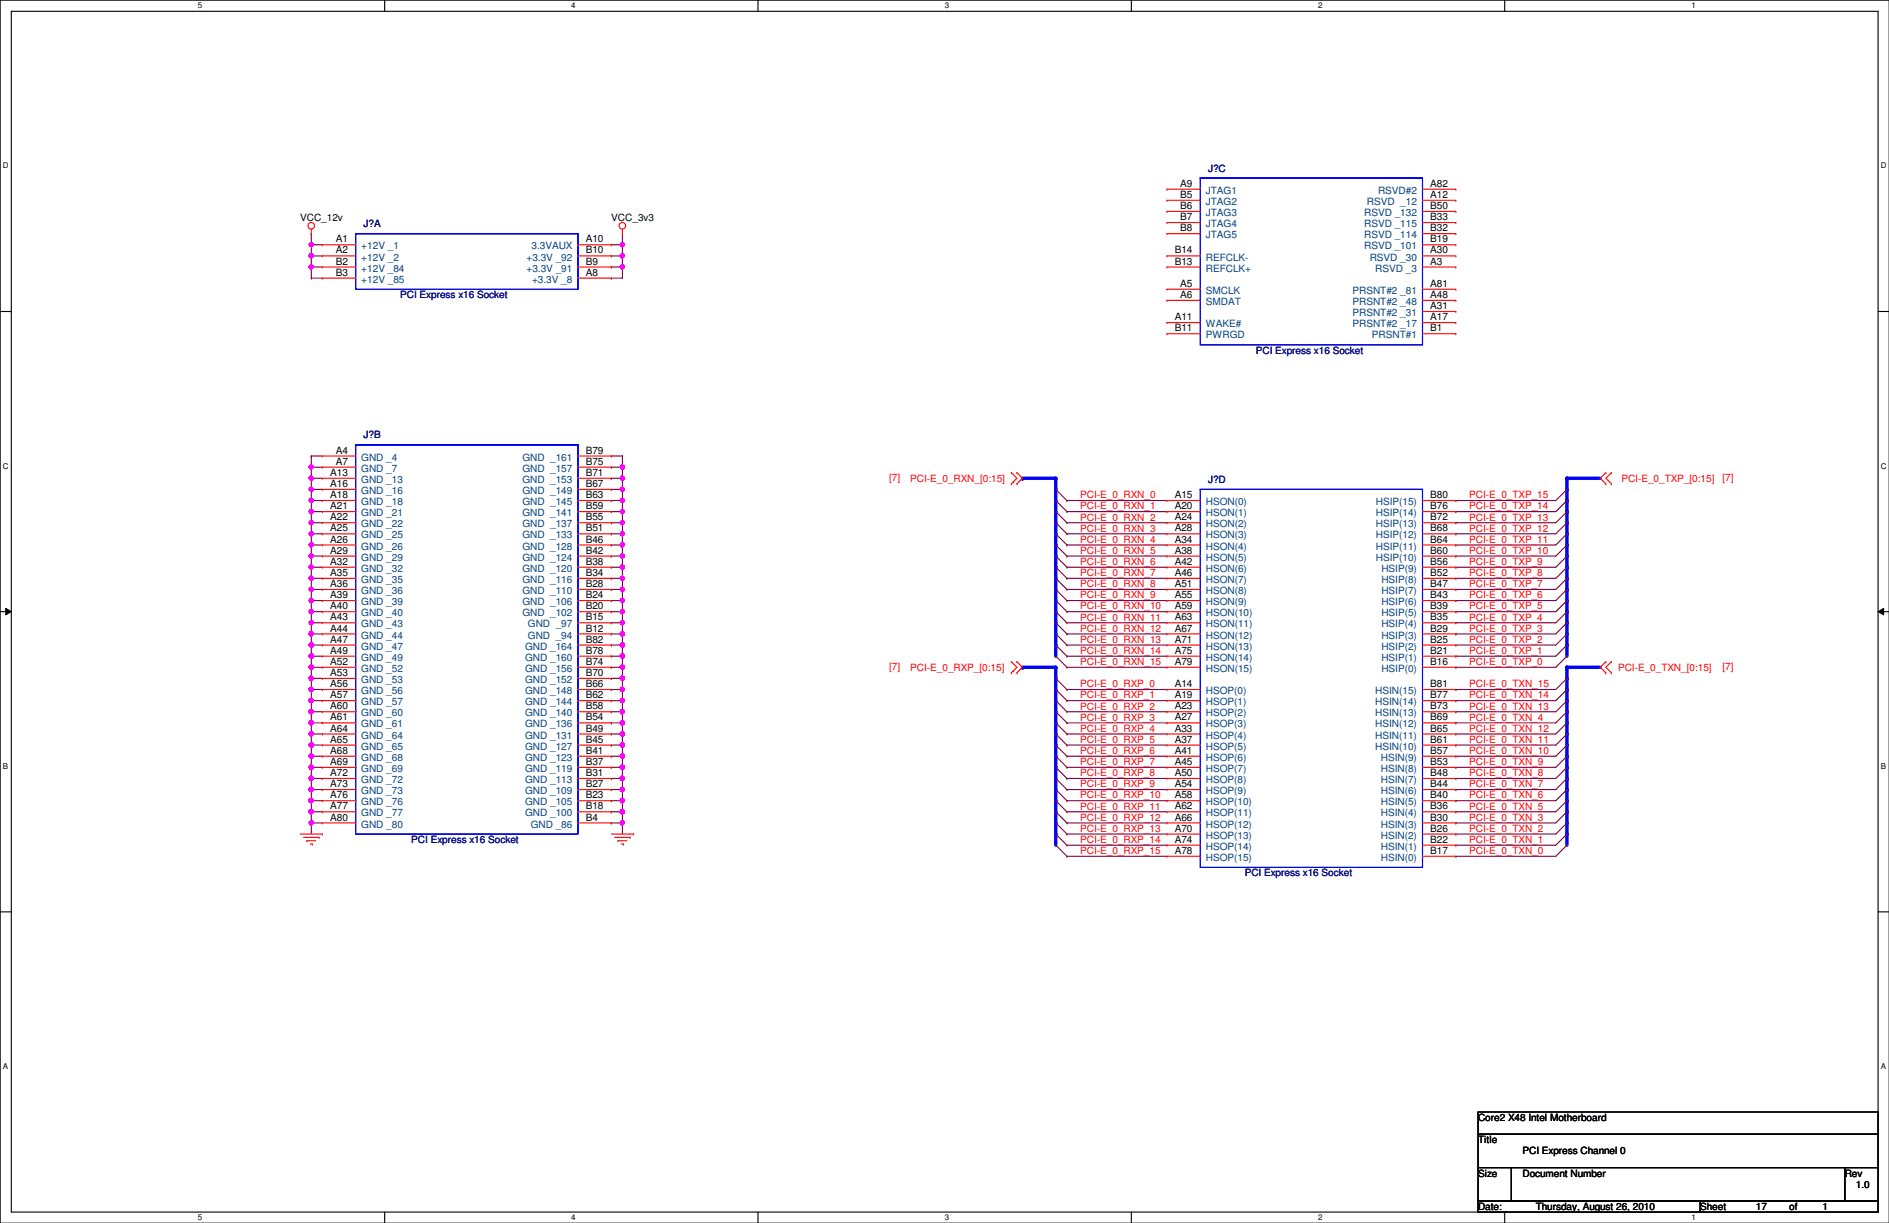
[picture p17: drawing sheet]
<svg xmlns="http://www.w3.org/2000/svg" width="432mm" height="279mm" viewBox="0 0 432 279" stroke-linecap="round" stroke-linejoin="round" font-family="sans-serif">
<defs><g id="words">
<g font-size="2.3" fill="#000080">
<text x="276.1" y="39.2">J?C</text>
<text x="83.1" y="51.9">J?A</text>
<text x="91.5" y="68.2">PCI Express x16 Socket</text>
<text x="287.1" y="80.9">PCI Express x16 Socket</text>
<text x="83.1" y="100.2">J?B</text>
<text x="276.1" y="110.3">J?D</text>
<text x="94" y="192.6">PCI Express x16 Socket</text>
<text x="284.5" y="200.2">PCI Express x16 Socket</text>
</g>
<g font-size="2.3">
<text x="269.8" y="42.7">A9</text>
<text x="269.8" y="45.2">B5</text>
<text x="269.8" y="47.8">B6</text>
<text x="326.9" y="42.7">A82</text>
<text x="326.9" y="45.2">A12</text>
<text x="326.9" y="47.8">B50</text>
<text x="68.6" y="50.4">VCC_12v</text>
<text x="139.7" y="50.4">VCC_3v3</text>
<text x="269.8" y="50.3">B7</text>
<text x="269.8" y="52.8">B8</text>
<text x="326.9" y="50.3">B33</text>
<text x="326.9" y="52.8">B32</text>
<text x="76.8" y="55.4">A1</text>
<text x="76.8" y="57.9">A2</text>
<text x="133.9" y="57.9">B10</text>
<text x="133.9" y="55.4">A10</text>
<text x="268.5" y="57.9">B14</text>
<text x="326.9" y="55.4">B19</text>
<text x="326.9" y="57.9">A30</text>
<text x="76.8" y="60.5">B2</text>
<text x="76.8" y="63">B3</text>
<text x="133.9" y="63">A8</text>
<text x="133.9" y="60.5">B9</text>
<text x="268.5" y="60.5">B13</text>
<text x="269.8" y="65.5">A5</text>
<text x="326.9" y="60.5">A3</text>
<text x="326.9" y="65.5">A81</text>
<text x="269.8" y="68.1">A6</text>
<text x="326.9" y="68.1">A48</text>
<text x="326.9" y="70.6">A31</text>
<text x="268.5" y="73.2">A11</text>
<text x="268.5" y="75.7">B11</text>
<text x="326.9" y="73.2">A17</text>
<text x="326.9" y="75.7">B1</text>
<text x="76.8" y="103.6">A4</text>
<text x="76.8" y="106.2">A7</text>
<text x="133.9" y="103.6">B79</text>
<text x="133.9" y="106.2">B75</text>
<text x="75.5" y="108.7">A13</text>
<text x="75.5" y="111.3">A16</text>
<text x="75.5" y="113.8">A18</text>
<text x="133.9" y="108.7">B71</text>
<text x="133.9" y="111.3">B67</text>
<text x="133.9" y="113.8">B63</text>
<text x="268.5" y="113.8">A15</text>
<text x="326.9" y="113.8">B80</text>
<text x="75.5" y="116.3">A21</text>
<text x="75.5" y="118.9">A22</text>
<text x="133.9" y="116.3">B59</text>
<text x="133.9" y="118.9">B55</text>
<text x="268.5" y="116.3">A20</text>
<text x="268.5" y="118.9">A24</text>
<text x="326.9" y="116.3">B76</text>
<text x="326.9" y="118.9">B72</text>
<text x="75.5" y="121.4">A25</text>
<text x="75.5" y="124">A26</text>
<text x="133.9" y="121.4">B51</text>
<text x="133.9" y="124">B46</text>
<text x="268.5" y="121.4">A28</text>
<text x="268.5" y="124">A34</text>
<text x="326.9" y="121.4">B68</text>
<text x="326.9" y="124">B64</text>
<text x="75.5" y="126.5">A29</text>
<text x="75.5" y="129">A32</text>
<text x="75.5" y="131.6">A35</text>
<text x="133.9" y="126.5">B42</text>
<text x="133.9" y="129">B38</text>
<text x="133.9" y="131.6">B34</text>
<text x="268.5" y="126.5">A38</text>
<text x="268.5" y="129">A42</text>
<text x="268.5" y="131.6">A46</text>
<text x="326.9" y="126.5">B60</text>
<text x="326.9" y="129">B56</text>
<text x="326.9" y="131.6">B52</text>
<text x="75.5" y="134.1">A36</text>
<text x="75.5" y="136.7">A39</text>
<text x="133.9" y="134.1">B28</text>
<text x="133.9" y="136.7">B24</text>
<text x="268.5" y="134.1">A51</text>
<text x="268.5" y="136.7">A55</text>
<text x="326.9" y="134.1">B47</text>
<text x="326.9" y="136.7">B43</text>
<text x="75.5" y="139.2">A40</text>
<text x="75.5" y="141.7">A43</text>
<text x="133.9" y="139.2">B20</text>
<text x="133.9" y="141.7">B15</text>
<text x="268.5" y="139.2">A59</text>
<text x="268.5" y="141.7">A63</text>
<text x="326.9" y="139.2">B39</text>
<text x="326.9" y="141.7">B35</text>
<text x="75.5" y="144.3">A44</text>
<text x="75.5" y="146.8">A47</text>
<text x="75.5" y="149.4">A49</text>
<text x="133.9" y="144.3">B12</text>
<text x="133.9" y="146.8">B82</text>
<text x="133.9" y="149.4">B78</text>
<text x="268.5" y="144.3">A67</text>
<text x="268.5" y="146.8">A71</text>
<text x="268.5" y="149.4">A75</text>
<text x="326.9" y="144.3">B29</text>
<text x="326.9" y="146.8">B25</text>
<text x="326.9" y="149.4">B21</text>
<text x="75.5" y="151.9">A52</text>
<text x="75.5" y="154.4">A53</text>
<text x="133.9" y="151.9">B74</text>
<text x="133.9" y="154.4">B70</text>
<text x="268.5" y="151.9">A79</text>
<text x="326.9" y="151.9">B16</text>
<text x="75.5" y="157">A56</text>
<text x="75.5" y="159.5">A57</text>
<text x="133.9" y="157">B66</text>
<text x="133.9" y="159.5">B62</text>
<text x="268.5" y="157">A14</text>
<text x="268.5" y="159.5">A19</text>
<text x="326.9" y="157">B81</text>
<text x="326.9" y="159.5">B77</text>
<text x="75.5" y="162.1">A60</text>
<text x="75.5" y="164.6">A61</text>
<text x="75.5" y="167.1">A64</text>
<text x="133.9" y="162.1">B58</text>
<text x="133.9" y="164.6">B54</text>
<text x="133.9" y="167.1">B49</text>
<text x="268.5" y="162.1">A23</text>
<text x="268.5" y="164.6">A27</text>
<text x="268.5" y="167.1">A33</text>
<text x="326.9" y="162.1">B73</text>
<text x="326.9" y="164.6">B69</text>
<text x="326.9" y="167.1">B65</text>
<text x="75.5" y="169.7">A65</text>
<text x="75.5" y="172.2">A68</text>
<text x="133.9" y="169.7">B45</text>
<text x="133.9" y="172.2">B41</text>
<text x="268.5" y="169.7">A37</text>
<text x="268.5" y="172.2">A41</text>
<text x="326.9" y="169.7">B61</text>
<text x="326.9" y="172.2">B57</text>
<text x="75.5" y="174.8">A69</text>
<text x="75.5" y="177.3">A72</text>
<text x="75.5" y="179.8">A73</text>
<text x="133.9" y="174.8">B37</text>
<text x="133.9" y="177.3">B31</text>
<text x="133.9" y="179.8">B27</text>
<text x="268.5" y="174.8">A45</text>
<text x="268.5" y="177.3">A50</text>
<text x="268.5" y="179.8">A54</text>
<text x="326.9" y="174.8">B53</text>
<text x="326.9" y="177.3">B48</text>
<text x="326.9" y="179.8">B44</text>
<text x="75.5" y="182.4">A76</text>
<text x="75.5" y="184.9">A77</text>
<text x="133.9" y="182.4">B23</text>
<text x="133.9" y="184.9">B18</text>
<text x="268.5" y="182.4">A58</text>
<text x="268.5" y="184.9">A62</text>
<text x="326.9" y="182.4">B40</text>
<text x="326.9" y="184.9">B36</text>
<text x="75.5" y="187.5">A80</text>
<text x="133.9" y="187.5">B4</text>
<text x="268.5" y="187.5">A66</text>
<text x="268.5" y="190">A70</text>
<text x="326.9" y="187.5">B30</text>
<text x="326.9" y="190">B26</text>
<text x="268.5" y="192.5">A74</text>
<text x="268.5" y="195.1">A78</text>
<text x="326.9" y="192.5">B22</text>
<text x="326.9" y="195.1">B17</text>
<text x="337.9" y="256.1">Core2 X48 Intel Motherboard</text>
<text x="337.9" y="261.2">Title</text>
<text x="348" y="263.7">PCI Express Channel 0</text>
<text x="337.9" y="268.8">Size</text>
<text x="348" y="268.8">Document Number</text>
<text x="421.7" y="268.8">Rev</text>
<text x="424.2" y="271.4">1.0</text>
<text x="337.9" y="276.4">Date:</text>
<text x="351.1" y="276.4">Thursday, August 26, 2010</text>
<text x="388.7" y="276.4">Sheet</text>
<text x="401.4" y="276.4">17</text>
<text x="409" y="276.4">of</text>
<text x="416.6" y="276.4">1</text>
</g>
<g font-size="2.3" fill="#004080">
<text x="275.6" y="44.3">JTAG1</text>
<text x="275.6" y="46.8">JTAG2</text>
<text x="312.5" y="46.8">RSVD _12</text>
<text x="315" y="44.3">RSVD#2</text>
<text x="275.6" y="49.4">JTAG3</text>
<text x="275.6" y="51.9">JTAG4</text>
<text x="311.8" y="49.4">RSVD _132</text>
<text x="311.8" y="51.9">RSVD _115</text>
<text x="82.6" y="57">+12V _1</text>
<text x="82.6" y="59.5">+12V _2</text>
<text x="120.4" y="59.5">+3.3V _92</text>
<text x="121.5" y="57">3.3VAUX</text>
<text x="275.6" y="54.4">JTAG5</text>
<text x="275.6" y="59.5">REFCLK-</text>
<text x="311.8" y="54.4">RSVD _114</text>
<text x="311.8" y="57">RSVD _101</text>
<text x="313.1" y="59.5">RSVD _30</text>
<text x="82.6" y="62.1">+12V _84</text>
<text x="82.6" y="64.6">+12V _85</text>
<text x="120.4" y="62.1">+3.3V _91</text>
<text x="121.6" y="64.6">+3.3V _8</text>
<text x="275.6" y="62.1">REFCLK+</text>
<text x="314.4" y="62.1">RSVD _3</text>
<text x="275.6" y="67.1">SMCLK</text>
<text x="275.6" y="69.7">SMDAT</text>
<text x="309.2" y="67.1">PRSNT#2 _81</text>
<text x="309.2" y="69.7">PRSNT#2 _48</text>
<text x="275.6" y="74.8">WAKE#</text>
<text x="275.6" y="77.3">PWRGD</text>
<text x="309.2" y="72.2">PRSNT#2 _31</text>
<text x="309.2" y="74.8">PRSNT#2 _17</text>
<text x="313.6" y="77.3">PRSNT#1</text>
<text x="82.6" y="105.2">GND _4</text>
<text x="82.6" y="107.8">GND _7</text>
<text x="119.4" y="105.2">GND _161</text>
<text x="119.4" y="107.8">GND _157</text>
<text x="82.6" y="110.3">GND _13</text>
<text x="82.6" y="112.9">GND _16</text>
<text x="119.4" y="110.3">GND _153</text>
<text x="119.4" y="112.9">GND _149</text>
<text x="82.6" y="115.4">GND _18</text>
<text x="82.6" y="117.9">GND _21</text>
<text x="119.4" y="115.4">GND _145</text>
<text x="119.4" y="117.9">GND _141</text>
<text x="275.6" y="115.4">HSON(0)</text>
<text x="275.6" y="117.9">HSON(1)</text>
<text x="314.5" y="115.4">HSIP(15)</text>
<text x="314.5" y="117.9">HSIP(14)</text>
<text x="82.6" y="120.5">GND _22</text>
<text x="82.6" y="123">GND _25</text>
<text x="82.6" y="125.6">GND _26</text>
<text x="119.4" y="120.5">GND _137</text>
<text x="119.4" y="123">GND _133</text>
<text x="119.4" y="125.6">GND _128</text>
<text x="275.6" y="120.5">HSON(2)</text>
<text x="275.6" y="123">HSON(3)</text>
<text x="275.6" y="125.6">HSON(4)</text>
<text x="314.5" y="120.5">HSIP(13)</text>
<text x="314.5" y="123">HSIP(12)</text>
<text x="314.5" y="125.6">HSIP(11)</text>
<text x="82.6" y="128.1">GND _29</text>
<text x="82.6" y="130.6">GND _32</text>
<text x="119.4" y="128.1">GND _124</text>
<text x="119.4" y="130.6">GND _120</text>
<text x="275.6" y="128.1">HSON(5)</text>
<text x="275.6" y="130.6">HSON(6)</text>
<text x="314.5" y="128.1">HSIP(10)</text>
<text x="315.8" y="130.6">HSIP(9)</text>
<text x="82.6" y="133.2">GND _35</text>
<text x="82.6" y="135.7">GND _36</text>
<text x="119.4" y="133.2">GND _116</text>
<text x="119.4" y="135.7">GND _110</text>
<text x="275.6" y="133.2">HSON(7)</text>
<text x="275.6" y="135.7">HSON(8)</text>
<text x="315.8" y="133.2">HSIP(8)</text>
<text x="315.8" y="135.7">HSIP(7)</text>
<text x="82.6" y="138.3">GND _39</text>
<text x="82.6" y="140.8">GND _40</text>
<text x="82.6" y="143.3">GND _43</text>
<text x="119.4" y="138.3">GND _106</text>
<text x="119.4" y="140.8">GND _102</text>
<text x="120.7" y="143.3">GND _97</text>
<text x="275.6" y="138.3">HSON(9)</text>
<text x="275.6" y="140.8">HSON(10)</text>
<text x="275.6" y="143.3">HSON(11)</text>
<text x="315.8" y="138.3">HSIP(6)</text>
<text x="315.8" y="140.8">HSIP(5)</text>
<text x="315.8" y="143.3">HSIP(4)</text>
<text x="82.6" y="145.9">GND _44</text>
<text x="82.6" y="148.4">GND _47</text>
<text x="120.1" y="148.4">GND _164</text>
<text x="120.7" y="145.9">GND _94</text>
<text x="275.6" y="145.9">HSON(12)</text>
<text x="275.6" y="148.4">HSON(13)</text>
<text x="315.8" y="145.9">HSIP(3)</text>
<text x="315.8" y="148.4">HSIP(2)</text>
<text x="82.6" y="151">GND _49</text>
<text x="82.6" y="153.5">GND _52</text>
<text x="120.1" y="151">GND _160</text>
<text x="120.1" y="153.5">GND _156</text>
<text x="275.6" y="151">HSON(14)</text>
<text x="275.6" y="153.5">HSON(15)</text>
<text x="315.8" y="151">HSIP(1)</text>
<text x="315.8" y="153.5">HSIP(0)</text>
<text x="82.6" y="156">GND _53</text>
<text x="82.6" y="158.6">GND _56</text>
<text x="82.6" y="161.1">GND _57</text>
<text x="120.1" y="156">GND _152</text>
<text x="120.1" y="158.6">GND _148</text>
<text x="120.1" y="161.1">GND _144</text>
<text x="275.6" y="158.6">HSOP(0)</text>
<text x="275.6" y="161.1">HSOP(1)</text>
<text x="314.4" y="158.6">HSIN(15)</text>
<text x="314.4" y="161.1">HSIN(14)</text>
<text x="82.6" y="163.7">GND _60</text>
<text x="82.6" y="166.2">GND _61</text>
<text x="120.1" y="163.7">GND _140</text>
<text x="120.1" y="166.2">GND _136</text>
<text x="275.6" y="163.7">HSOP(2)</text>
<text x="275.6" y="166.2">HSOP(3)</text>
<text x="314.4" y="163.7">HSIN(13)</text>
<text x="314.4" y="166.2">HSIN(12)</text>
<text x="82.6" y="168.7">GND _64</text>
<text x="82.6" y="171.3">GND _65</text>
<text x="82.6" y="173.8">GND _68</text>
<text x="120.1" y="168.7">GND _131</text>
<text x="120.1" y="171.3">GND _127</text>
<text x="120.1" y="173.8">GND _123</text>
<text x="275.6" y="168.7">HSOP(4)</text>
<text x="275.6" y="171.3">HSOP(5)</text>
<text x="275.6" y="173.8">HSOP(6)</text>
<text x="314.4" y="168.7">HSIN(11)</text>
<text x="314.4" y="171.3">HSIN(10)</text>
<text x="315.6" y="173.8">HSIN(9)</text>
<text x="82.6" y="176.4">GND _69</text>
<text x="82.6" y="178.9">GND _72</text>
<text x="120.1" y="176.4">GND _119</text>
<text x="120.1" y="178.9">GND _113</text>
<text x="275.6" y="176.4">HSOP(7)</text>
<text x="275.6" y="178.9">HSOP(8)</text>
<text x="315.6" y="176.4">HSIN(8)</text>
<text x="315.6" y="178.9">HSIN(7)</text>
<text x="82.6" y="181.4">GND _73</text>
<text x="82.6" y="184">GND _76</text>
<text x="120.1" y="181.4">GND _109</text>
<text x="120.1" y="184">GND _105</text>
<text x="275.6" y="181.4">HSOP(9)</text>
<text x="275.6" y="184">HSOP(10)</text>
<text x="315.6" y="181.4">HSIN(6)</text>
<text x="315.6" y="184">HSIN(5)</text>
<text x="82.6" y="186.5">GND _77</text>
<text x="82.6" y="189.1">GND _80</text>
<text x="120.1" y="186.5">GND _100</text>
<text x="121.3" y="189.1">GND _86</text>
<text x="275.6" y="186.5">HSOP(11)</text>
<text x="275.6" y="189.1">HSOP(12)</text>
<text x="275.6" y="191.6">HSOP(13)</text>
<text x="315.6" y="186.5">HSIN(4)</text>
<text x="315.6" y="189.1">HSIN(3)</text>
<text x="315.6" y="191.6">HSIN(2)</text>
<text x="275.6" y="194.1">HSOP(14)</text>
<text x="275.6" y="196.7">HSOP(15)</text>
<text x="315.6" y="194.1">HSIN(1)</text>
<text x="315.6" y="196.7">HSIN(0)</text>
</g>
<g font-size="2.3" fill="#f00">
<text x="203.2" y="109.8">[7]</text>
<text x="208.1" y="110.1">PCI-E_0_RXN_[0:15]</text>
<text x="246.9" y="113.8">PCI-E_0_RXN_0</text>
<text x="335.8" y="113.8">PCI-E_0_TXP_15</text>
<text x="370.6" y="110.1">PCI-E_0_TXP_[0:15]</text>
<text x="393.7" y="109.8">[7]</text>
<text x="246.9" y="116.4">PCI-E_0_RXN_1</text>
<text x="246.9" y="118.9">PCI-E_0_RXN_2</text>
<text x="335.8" y="116.4">PCI-E_0_TXP_14</text>
<text x="335.8" y="118.9">PCI-E_0_TXP_13</text>
<text x="246.9" y="121.5">PCI-E_0_RXN_3</text>
<text x="246.9" y="124">PCI-E_0_RXN_4</text>
<text x="335.8" y="124">PCI-E_0_TXP_11</text>
<text x="335.8" y="121.5">PCI-E_0_TXP_12</text>
<text x="246.9" y="126.5">PCI-E_0_RXN_5</text>
<text x="246.9" y="131.6">PCI-E_0_RXN_7</text>
<text x="246.9" y="129.1">PCI-E_0_RXN_6</text>
<text x="335.8" y="131.6">PCI-E_0_TXP_8</text>
<text x="335.8" y="129.1">PCI-E_0_TXP_9</text>
<text x="335.8" y="126.5">PCI-E_0_TXP_10</text>
<text x="246.9" y="134.2">PCI-E_0_RXN_8</text>
<text x="246.9" y="136.7">PCI-E_0_RXN_9</text>
<text x="335.8" y="134.2">PCI-E_0_TXP_7</text>
<text x="335.8" y="136.7">PCI-E_0_TXP_6</text>
<text x="246.9" y="139.2">PCI-E_0_RXN_10</text>
<text x="246.9" y="141.8">PCI-E_0_RXN_11</text>
<text x="335.8" y="139.2">PCI-E_0_TXP_5</text>
<text x="335.8" y="141.8">PCI-E_0_TXP_4</text>
<text x="246.9" y="144.3">PCI-E_0_RXN_12</text>
<text x="246.9" y="146.9">PCI-E_0_RXN_13</text>
<text x="246.9" y="149.4">PCI-E_0_RXN_14</text>
<text x="335.8" y="144.3">PCI-E_0_TXP_3</text>
<text x="335.8" y="149.4">PCI-E_0_TXP_1</text>
<text x="335.8" y="146.9">PCI-E_0_TXP_2</text>
<text x="203.2" y="153">[7]</text>
<text x="208.1" y="153.2">PCI-E_0_RXP_[0:15]</text>
<text x="246.9" y="151.9">PCI-E_0_RXN_15</text>
<text x="335.8" y="151.9">PCI-E_0_TXP_0</text>
<text x="369.9" y="153.2">PCI-E_0_TXN_[0:15]</text>
<text x="393.7" y="153">[7]</text>
<text x="246.9" y="157">PCI-E_0_RXP_0</text>
<text x="246.9" y="159.6">PCI-E_0_RXP_1</text>
<text x="335.8" y="159.6">PCI-E_0_TXN_14</text>
<text x="335.8" y="157">PCI-E_0_TXN_15</text>
<text x="246.9" y="164.6">PCI-E_0_RXP_3</text>
<text x="246.9" y="162.1">PCI-E_0_RXP_2</text>
<text x="246.9" y="167.2">PCI-E_0_RXP_4</text>
<text x="335.8" y="164.6">PCI-E_0_TXN_4</text>
<text x="335.8" y="167.2">PCI-E_0_TXN_12</text>
<text x="335.8" y="162.1">PCI-E_0_TXN_13</text>
<text x="246.9" y="169.7">PCI-E_0_RXP_5</text>
<text x="246.9" y="172.3">PCI-E_0_RXP_6</text>
<text x="335.8" y="172.3">PCI-E_0_TXN_10</text>
<text x="335.8" y="169.7">PCI-E_0_TXN_11</text>
<text x="246.9" y="174.8">PCI-E_0_RXP_7</text>
<text x="246.9" y="179.9">PCI-E_0_RXP_9</text>
<text x="246.9" y="177.3">PCI-E_0_RXP_8</text>
<text x="335.8" y="179.9">PCI-E_0_TXN_7</text>
<text x="335.8" y="174.8">PCI-E_0_TXN_9</text>
<text x="335.8" y="177.3">PCI-E_0_TXN_8</text>
<text x="246.9" y="185">PCI-E_0_RXP_11</text>
<text x="246.9" y="182.4">PCI-E_0_RXP_10</text>
<text x="335.8" y="182.4">PCI-E_0_TXN_6</text>
<text x="335.8" y="185">PCI-E_0_TXN_5</text>
<text x="246.9" y="190">PCI-E_0_RXP_13</text>
<text x="246.9" y="187.5">PCI-E_0_RXP_12</text>
<text x="335.8" y="190">PCI-E_0_TXN_2</text>
<text x="335.8" y="187.5">PCI-E_0_TXN_3</text>
<text x="246.9" y="195.1">PCI-E_0_RXP_15</text>
<text x="246.9" y="192.6">PCI-E_0_RXP_14</text>
<text x="335.8" y="192.6">PCI-E_0_TXN_1</text>
<text x="335.8" y="195.1">PCI-E_0_TXN_0</text>
</g>
<g font-size="1.8">
<text x="45.3" y="1.9">5</text>
<text x="130.6" y="1.9">4</text>
<text x="215.9" y="1.9">3</text>
<text x="301.3" y="1.9">2</text>
<text x="386.6" y="1.9">1</text>
<text x=".7" y="38.5">D</text>
<text x="429.9" y="38.5">D</text>
<text x=".7" y="107.1">C</text>
<text x="429.9" y="107.1">C</text>
<text x=".7" y="175.6">B</text>
<text x="429.9" y="175.6">B</text>
<text x=".7" y="244.2">A</text>
<text x="429.9" y="244.2">A</text>
<text x="45.3" y="278.8">5</text>
<text x="130.6" y="278.8">4</text>
<text x="215.9" y="278.8">3</text>
<text x="301.3" y="278.8">2</text>
<text x="386.6" y="278.8">1</text>
</g>
</g></defs>
<path d="M0 0h431.8v279.4h-431.8zM2.6 2.6h426.7v274.3h-426.7z" fill="none" stroke="#000" stroke-width=".25"/>
<g fill="#fff">
<path d="M45.3 .3h.9v2h-.9z"/>
<path d="M45.3 277.2h.9v1.9h-.9z"/>
</g>
<path d="M87.9 0v2.6M87.9 276.9v2.5" fill="none" stroke="#000" stroke-width=".25"/>
<g fill="#fff">
<path d="M130.6 .3h1v2h-1z"/>
<path d="M130.6 277.2h1v1.9h-1z"/>
</g>
<path d="M173.3 0v2.6M173.3 276.9v2.5" fill="none" stroke="#000" stroke-width=".25"/>
<g fill="#fff">
<path d="M215.9 .3h1v2h-1z"/>
<path d="M215.9 277.2h1v1.9h-1z"/>
</g>
<path d="M258.6 0v2.6M258.6 276.9v2.5" fill="none" stroke="#000" stroke-width=".25"/>
<g fill="#fff">
<path d="M301.3 .3h1v2h-1z"/>
<path d="M301.3 277.2h1v1.9h-1z"/>
</g>
<path d="M344 0v2.6M344 276.9v2.5" fill="none" stroke="#000" stroke-width=".25"/>
<g fill="#fff">
<path d="M386.6 .3h1v2h-1z"/>
<path d="M386.6 277.2h1v1.9h-1z"/>
<path d="M.7 36.9h1.2v2h-1.2z"/>
<path d="M429.9 36.9h1.3v2h-1.3z"/>
<path d="M.7 105.5h1.2v1.9h-1.2z"/>
<path d="M429.9 105.5h1.3v1.9h-1.3z"/>
</g>
<path d="M0 71.2h2.6M429.3 71.2h2.5" fill="none" stroke="#000" stroke-width=".25"/>
<g fill="#fff">
<path d="M.7 174h1.2v2h-1.2z"/>
<path d="M429.9 174h1.2v2h-1.2z"/>
</g>
<path d="M0 139.7h2.6M429.3 139.7h2.5" fill="none" stroke="#000" stroke-width=".25"/>
<path d="M1.3 139l1.3 .7-1.3 .8zM429.3 139.7l1.3-.7v1.5z" fill="#000"/>
<path d="M1.3 139l1.3 .7-1.3 .8zM429.3 139.7l1.3-.7v1.5z" fill="none" stroke="#000" stroke-width=".23"/>
<g fill="#fff">
<path d="M.7 242.6h1.2v2h-1.2z"/>
<path d="M429.9 242.6h1.2v2h-1.2z"/>
</g>
<path d="M0 208.3h2.6M429.3 208.3h2.5" fill="none" stroke="#000" stroke-width=".25"/>
<path d="M142.3 109.3h.1M142.3 109.3v2.5" fill="none" stroke="#800040" stroke-width=".25"/>
<circle cx="142.3" cy="109.2" r=".49" fill="#f0f"/>
<circle cx="142.3" cy="109.2" r=".49" fill="none" stroke="#f0f" stroke-width=".25"/>
<path d="M142.3 144.8h.1M142.3 144.8v2.6" fill="none" stroke="#800040" stroke-width=".25"/>
<circle cx="142.3" cy="147.3" r=".49" fill="#f0f"/>
<circle cx="142.3" cy="147.3" r=".49" fill="none" stroke="#f0f" stroke-width=".25"/>
<circle cx="142.3" cy="144.8" r=".49" fill="#f0f"/>
<circle cx="142.3" cy="144.8" r=".49" fill="none" stroke="#f0f" stroke-width=".25"/>
<path d="M142.3 129.6h.1M142.3 129.6v2.5" fill="none" stroke="#800040" stroke-width=".25"/>
<circle cx="142.3" cy="129.6" r=".49" fill="#f0f"/>
<circle cx="142.3" cy="129.6" r=".49" fill="none" stroke="#f0f" stroke-width=".25"/>
<path d="M142.3 165.1h.1M142.3 165.1v2.6" fill="none" stroke="#800040" stroke-width=".25"/>
<circle cx="142.3" cy="167.7" r=".49" fill="#f0f"/>
<circle cx="142.3" cy="167.7" r=".49" fill="none" stroke="#f0f" stroke-width=".25"/>
<circle cx="142.3" cy="165.1" r=".49" fill="#f0f"/>
<circle cx="142.3" cy="165.1" r=".49" fill="none" stroke="#f0f" stroke-width=".25"/>
<path d="M142.3 155h.1M142.3 155v2.5" fill="none" stroke="#800040" stroke-width=".25"/>
<circle cx="142.3" cy="157.5" r=".49" fill="#f0f"/>
<circle cx="142.3" cy="157.5" r=".49" fill="none" stroke="#f0f" stroke-width=".25"/>
<circle cx="142.3" cy="155" r=".49" fill="#f0f"/>
<circle cx="142.3" cy="155" r=".49" fill="none" stroke="#f0f" stroke-width=".25"/>
<path d="M142.3 175.3h.1M142.3 175.3v2.5" fill="none" stroke="#800040" stroke-width=".25"/>
<circle cx="142.3" cy="177.8" r=".49" fill="#f0f"/>
<circle cx="142.3" cy="177.8" r=".49" fill="none" stroke="#f0f" stroke-width=".25"/>
<circle cx="142.3" cy="175.3" r=".49" fill="#f0f"/>
<circle cx="142.3" cy="175.3" r=".49" fill="none" stroke="#f0f" stroke-width=".25"/>
<path d="M142.3 111.8h.1M142.3 111.8v2.5" fill="none" stroke="#800040" stroke-width=".25"/>
<circle cx="142.3" cy="111.8" r=".49" fill="#f0f"/>
<circle cx="142.3" cy="111.8" r=".49" fill="none" stroke="#f0f" stroke-width=".25"/>
<path d="M142.3 142.3h.1M142.3 142.3v2.5" fill="none" stroke="#800040" stroke-width=".25"/>
<circle cx="142.3" cy="144.8" r=".49" fill="#f0f"/>
<circle cx="142.3" cy="144.8" r=".49" fill="none" stroke="#f0f" stroke-width=".25"/>
<circle cx="142.3" cy="142.3" r=".49" fill="#f0f"/>
<circle cx="142.3" cy="142.3" r=".49" fill="none" stroke="#f0f" stroke-width=".25"/>
<path d="M142.3 147.4h.1M142.3 147.4v2.5" fill="none" stroke="#800040" stroke-width=".25"/>
<circle cx="142.3" cy="149.9" r=".49" fill="#f0f"/>
<circle cx="142.3" cy="149.9" r=".49" fill="none" stroke="#f0f" stroke-width=".25"/>
<circle cx="142.3" cy="147.3" r=".49" fill="#f0f"/>
<circle cx="142.3" cy="147.3" r=".49" fill="none" stroke="#f0f" stroke-width=".25"/>
<path d="M142.3 132.1h.1M142.3 132.1v2.6" fill="none" stroke="#800040" stroke-width=".25"/>
<circle cx="142.3" cy="132.1" r=".49" fill="#f0f"/>
<circle cx="142.3" cy="132.1" r=".49" fill="none" stroke="#f0f" stroke-width=".25"/>
<path d="M142.3 167.7h.1M142.3 167.7v2.5" fill="none" stroke="#800040" stroke-width=".25"/>
<circle cx="142.3" cy="170.2" r=".49" fill="#f0f"/>
<circle cx="142.3" cy="170.2" r=".49" fill="none" stroke="#f0f" stroke-width=".25"/>
<circle cx="142.3" cy="167.7" r=".49" fill="#f0f"/>
<circle cx="142.3" cy="167.7" r=".49" fill="none" stroke="#f0f" stroke-width=".25"/>
<path d="M142.3 157.5h.1M142.3 157.5v2.6" fill="none" stroke="#800040" stroke-width=".25"/>
<circle cx="142.3" cy="160" r=".49" fill="#f0f"/>
<circle cx="142.3" cy="160" r=".49" fill="none" stroke="#f0f" stroke-width=".25"/>
<circle cx="142.3" cy="157.5" r=".49" fill="#f0f"/>
<circle cx="142.3" cy="157.5" r=".49" fill="none" stroke="#f0f" stroke-width=".25"/>
<path d="M142.3 177.8h.1M142.3 177.8v2.6" fill="none" stroke="#800040" stroke-width=".25"/>
<circle cx="142.3" cy="180.4" r=".49" fill="#f0f"/>
<circle cx="142.3" cy="180.4" r=".49" fill="none" stroke="#f0f" stroke-width=".25"/>
<circle cx="142.3" cy="177.8" r=".49" fill="#f0f"/>
<circle cx="142.3" cy="177.8" r=".49" fill="none" stroke="#f0f" stroke-width=".25"/>
<path d="M142.3 114.3h.1M142.3 114.3v2.6" fill="none" stroke="#800040" stroke-width=".25"/>
<circle cx="142.3" cy="114.3" r=".49" fill="#f0f"/>
<circle cx="142.3" cy="114.3" r=".49" fill="none" stroke="#f0f" stroke-width=".25"/>
<path d="M142.3 119.4h.1M142.3 119.4v2.6" fill="none" stroke="#800040" stroke-width=".25"/>
<circle cx="142.3" cy="119.4" r=".49" fill="#f0f"/>
<circle cx="142.3" cy="119.4" r=".49" fill="none" stroke="#f0f" stroke-width=".25"/>
<path d="M142.3 104.2h.1M142.3 104.2v2.5M142.3 134.7h.1M142.3 134.7v2.5" fill="none" stroke="#800040" stroke-width=".25"/>
<circle cx="142.3" cy="134.6" r=".49" fill="#f0f"/>
<circle cx="142.3" cy="134.6" r=".49" fill="none" stroke="#f0f" stroke-width=".25"/>
<path d="M142.3 160.1h.1M142.3 160.1v2.5" fill="none" stroke="#800040" stroke-width=".25"/>
<circle cx="142.3" cy="162.6" r=".49" fill="#f0f"/>
<circle cx="142.3" cy="162.6" r=".49" fill="none" stroke="#f0f" stroke-width=".25"/>
<circle cx="142.3" cy="160" r=".49" fill="#f0f"/>
<circle cx="142.3" cy="160" r=".49" fill="none" stroke="#f0f" stroke-width=".25"/>
<path d="M142.3 149.9h.1M142.3 149.9v2.5" fill="none" stroke="#800040" stroke-width=".25"/>
<circle cx="142.3" cy="152.4" r=".49" fill="#f0f"/>
<circle cx="142.3" cy="152.4" r=".49" fill="none" stroke="#f0f" stroke-width=".25"/>
<circle cx="142.3" cy="149.9" r=".49" fill="#f0f"/>
<circle cx="142.3" cy="149.9" r=".49" fill="none" stroke="#f0f" stroke-width=".25"/>
<path d="M142.3 182.9h.1M142.3 182.9v2.6" fill="none" stroke="#800040" stroke-width=".25"/>
<circle cx="142.3" cy="185.4" r=".49" fill="#f0f"/>
<circle cx="142.3" cy="185.4" r=".49" fill="none" stroke="#f0f" stroke-width=".25"/>
<circle cx="142.3" cy="182.9" r=".49" fill="#f0f"/>
<circle cx="142.3" cy="182.9" r=".49" fill="none" stroke="#f0f" stroke-width=".25"/>
<path d="M142.3 116.9h.1M142.3 116.9v2.5" fill="none" stroke="#800040" stroke-width=".25"/>
<circle cx="142.3" cy="116.9" r=".49" fill="#f0f"/>
<circle cx="142.3" cy="116.9" r=".49" fill="none" stroke="#f0f" stroke-width=".25"/>
<path d="M142.3 122h.1M142.3 122v2.5" fill="none" stroke="#800040" stroke-width=".25"/>
<circle cx="142.3" cy="121.9" r=".49" fill="#f0f"/>
<circle cx="142.3" cy="121.9" r=".49" fill="none" stroke="#f0f" stroke-width=".25"/>
<path d="M142.3 170.2h.1M142.3 170.2v2.6" fill="none" stroke="#800040" stroke-width=".25"/>
<circle cx="142.3" cy="172.7" r=".49" fill="#f0f"/>
<circle cx="142.3" cy="172.7" r=".49" fill="none" stroke="#f0f" stroke-width=".25"/>
<circle cx="142.3" cy="170.2" r=".49" fill="#f0f"/>
<circle cx="142.3" cy="170.2" r=".49" fill="none" stroke="#f0f" stroke-width=".25"/>
<path d="M142.3 106.7h.1M142.3 106.7v2.6" fill="none" stroke="#800040" stroke-width=".25"/>
<circle cx="142.3" cy="106.7" r=".49" fill="#f0f"/>
<circle cx="142.3" cy="106.7" r=".49" fill="none" stroke="#f0f" stroke-width=".25"/>
<path d="M142.3 124.5h.1M142.3 124.5v2.5" fill="none" stroke="#800040" stroke-width=".25"/>
<circle cx="142.3" cy="124.5" r=".49" fill="#f0f"/>
<circle cx="142.3" cy="124.5" r=".49" fill="none" stroke="#f0f" stroke-width=".25"/>
<path d="M142.3 127h.1M142.3 127v2.6M142.3 188h.1M142.3 188v2.5" fill="none" stroke="#800040" stroke-width=".25"/>
<circle cx="142.3" cy="127" r=".49" fill="#f0f"/>
<circle cx="142.3" cy="127" r=".49" fill="none" stroke="#f0f" stroke-width=".25"/>
<path d="M142.3 162.6h.1M142.3 162.6v2.5" fill="none" stroke="#800040" stroke-width=".25"/>
<circle cx="142.3" cy="165.1" r=".49" fill="#f0f"/>
<circle cx="142.3" cy="165.1" r=".49" fill="none" stroke="#f0f" stroke-width=".25"/>
<circle cx="142.3" cy="162.6" r=".49" fill="#f0f"/>
<circle cx="142.3" cy="162.6" r=".49" fill="none" stroke="#f0f" stroke-width=".25"/>
<path d="M142.3 152.4h.1M142.3 152.4v2.6" fill="none" stroke="#800040" stroke-width=".25"/>
<circle cx="142.3" cy="155" r=".49" fill="#f0f"/>
<circle cx="142.3" cy="155" r=".49" fill="none" stroke="#f0f" stroke-width=".25"/>
<circle cx="142.3" cy="152.4" r=".49" fill="#f0f"/>
<circle cx="142.3" cy="152.4" r=".49" fill="none" stroke="#f0f" stroke-width=".25"/>
<path d="M142.3 185.5h.1M142.3 185.5v2.5" fill="none" stroke="#800040" stroke-width=".25"/>
<circle cx="142.3" cy="188" r=".49" fill="#f0f"/>
<circle cx="142.3" cy="188" r=".49" fill="none" stroke="#f0f" stroke-width=".25"/>
<circle cx="142.3" cy="185.4" r=".49" fill="#f0f"/>
<circle cx="142.3" cy="185.4" r=".49" fill="none" stroke="#f0f" stroke-width=".25"/>
<path d="M142.3 172.8h.1M142.3 172.8v2.5" fill="none" stroke="#800040" stroke-width=".25"/>
<circle cx="142.3" cy="175.3" r=".49" fill="#f0f"/>
<circle cx="142.3" cy="175.3" r=".49" fill="none" stroke="#f0f" stroke-width=".25"/>
<circle cx="142.3" cy="172.7" r=".49" fill="#f0f"/>
<circle cx="142.3" cy="172.7" r=".49" fill="none" stroke="#f0f" stroke-width=".25"/>
<path d="M71.2 104.2h.1M71.2 114.3h.1M71.2 104.2v2.5M71.2 114.3v2.6" fill="none" stroke="#800040" stroke-width=".25"/>
<circle cx="71.1" cy="114.3" r=".49" fill="#f0f"/>
<circle cx="71.1" cy="114.3" r=".49" fill="none" stroke="#f0f" stroke-width=".25"/>
<path d="M71.2 185.5h.1M71.2 185.5v2.5" fill="none" stroke="#800040" stroke-width=".25"/>
<circle cx="71.1" cy="185.4" r=".49" fill="#f0f"/>
<circle cx="71.1" cy="185.4" r=".49" fill="none" stroke="#f0f" stroke-width=".25"/>
<path d="M71.2 142.3h.1M71.2 142.3v2.5" fill="none" stroke="#800040" stroke-width=".25"/>
<circle cx="71.1" cy="144.8" r=".49" fill="#f0f"/>
<circle cx="71.1" cy="144.8" r=".49" fill="none" stroke="#f0f" stroke-width=".25"/>
<circle cx="71.1" cy="142.3" r=".49" fill="#f0f"/>
<circle cx="71.1" cy="142.3" r=".49" fill="none" stroke="#f0f" stroke-width=".25"/>
<path d="M71.2 129.6h.1M71.2 129.6v2.5" fill="none" stroke="#800040" stroke-width=".25"/>
<circle cx="71.1" cy="129.6" r=".49" fill="#f0f"/>
<circle cx="71.1" cy="129.6" r=".49" fill="none" stroke="#f0f" stroke-width=".25"/>
<path d="M71.2 124.5h.1M71.2 124.5v2.5" fill="none" stroke="#800040" stroke-width=".25"/>
<circle cx="71.1" cy="124.5" r=".49" fill="#f0f"/>
<circle cx="71.1" cy="124.5" r=".49" fill="none" stroke="#f0f" stroke-width=".25"/>
<path d="M71.2 157.5h.1M71.2 157.5v2.6" fill="none" stroke="#800040" stroke-width=".25"/>
<circle cx="71.1" cy="160" r=".49" fill="#f0f"/>
<circle cx="71.1" cy="160" r=".49" fill="none" stroke="#f0f" stroke-width=".25"/>
<circle cx="71.1" cy="157.5" r=".49" fill="#f0f"/>
<circle cx="71.1" cy="157.5" r=".49" fill="none" stroke="#f0f" stroke-width=".25"/>
<path d="M71.2 167.7h.1M71.2 167.7v2.5" fill="none" stroke="#800040" stroke-width=".25"/>
<circle cx="71.1" cy="170.2" r=".49" fill="#f0f"/>
<circle cx="71.1" cy="170.2" r=".49" fill="none" stroke="#f0f" stroke-width=".25"/>
<circle cx="71.1" cy="167.7" r=".49" fill="#f0f"/>
<circle cx="71.1" cy="167.7" r=".49" fill="none" stroke="#f0f" stroke-width=".25"/>
<path d="M71.2 111.8h.1M71.2 111.8v2.5" fill="none" stroke="#800040" stroke-width=".25"/>
<circle cx="71.1" cy="111.8" r=".49" fill="#f0f"/>
<circle cx="71.1" cy="111.8" r=".49" fill="none" stroke="#f0f" stroke-width=".25"/>
<path d="M71.2 180.4h.1M71.2 180.4v2.5" fill="none" stroke="#800040" stroke-width=".25"/>
<circle cx="71.1" cy="182.9" r=".49" fill="#f0f"/>
<circle cx="71.1" cy="182.9" r=".49" fill="none" stroke="#f0f" stroke-width=".25"/>
<circle cx="71.1" cy="180.4" r=".49" fill="#f0f"/>
<circle cx="71.1" cy="180.4" r=".49" fill="none" stroke="#f0f" stroke-width=".25"/>
<path d="M71.2 127h.1M71.2 127v2.6" fill="none" stroke="#800040" stroke-width=".25"/>
<circle cx="71.1" cy="127" r=".49" fill="#f0f"/>
<circle cx="71.1" cy="127" r=".49" fill="none" stroke="#f0f" stroke-width=".25"/>
<path d="M71.2 122h.1M71.2 122v2.5" fill="none" stroke="#800040" stroke-width=".25"/>
<circle cx="71.1" cy="121.9" r=".49" fill="#f0f"/>
<circle cx="71.1" cy="121.9" r=".49" fill="none" stroke="#f0f" stroke-width=".25"/>
<path d="M71.2 155h.1M71.2 155v2.5" fill="none" stroke="#800040" stroke-width=".25"/>
<circle cx="71.1" cy="157.5" r=".49" fill="#f0f"/>
<circle cx="71.1" cy="157.5" r=".49" fill="none" stroke="#f0f" stroke-width=".25"/>
<circle cx="71.1" cy="155" r=".49" fill="#f0f"/>
<circle cx="71.1" cy="155" r=".49" fill="none" stroke="#f0f" stroke-width=".25"/>
<path d="M71.2 149.9h.1M71.2 149.9v2.5" fill="none" stroke="#800040" stroke-width=".25"/>
<circle cx="71.1" cy="152.4" r=".49" fill="#f0f"/>
<circle cx="71.1" cy="152.4" r=".49" fill="none" stroke="#f0f" stroke-width=".25"/>
<circle cx="71.1" cy="149.9" r=".49" fill="#f0f"/>
<circle cx="71.1" cy="149.9" r=".49" fill="none" stroke="#f0f" stroke-width=".25"/>
<path d="M71.2 165.1h.1M71.2 165.1v2.6" fill="none" stroke="#800040" stroke-width=".25"/>
<circle cx="71.1" cy="167.7" r=".49" fill="#f0f"/>
<circle cx="71.1" cy="167.7" r=".49" fill="none" stroke="#f0f" stroke-width=".25"/>
<circle cx="71.1" cy="165.1" r=".49" fill="#f0f"/>
<circle cx="71.1" cy="165.1" r=".49" fill="none" stroke="#f0f" stroke-width=".25"/>
<path d="M71.2 175.3h.1M71.2 175.3v2.5" fill="none" stroke="#800040" stroke-width=".25"/>
<circle cx="71.1" cy="177.8" r=".49" fill="#f0f"/>
<circle cx="71.1" cy="177.8" r=".49" fill="none" stroke="#f0f" stroke-width=".25"/>
<circle cx="71.1" cy="175.3" r=".49" fill="#f0f"/>
<circle cx="71.1" cy="175.3" r=".49" fill="none" stroke="#f0f" stroke-width=".25"/>
<path d="M71.2 109.3h.1M71.2 109.3v2.5" fill="none" stroke="#800040" stroke-width=".25"/>
<circle cx="71.1" cy="109.2" r=".49" fill="#f0f"/>
<circle cx="71.1" cy="109.2" r=".49" fill="none" stroke="#f0f" stroke-width=".25"/>
<path d="M71.2 188h.1M71.2 188v2.5" fill="none" stroke="#800040" stroke-width=".25"/>
<circle cx="71.1" cy="188" r=".49" fill="#f0f"/>
<circle cx="71.1" cy="188" r=".49" fill="none" stroke="#f0f" stroke-width=".25"/>
<path d="M71.2 119.4h.1M71.2 119.4v2.6" fill="none" stroke="#800040" stroke-width=".25"/>
<circle cx="71.1" cy="119.4" r=".49" fill="#f0f"/>
<circle cx="71.1" cy="119.4" r=".49" fill="none" stroke="#f0f" stroke-width=".25"/>
<path d="M71.2 106.7h.1M71.2 106.7v2.6" fill="none" stroke="#800040" stroke-width=".25"/>
<circle cx="71.1" cy="106.7" r=".49" fill="#f0f"/>
<circle cx="71.1" cy="106.7" r=".49" fill="none" stroke="#f0f" stroke-width=".25"/>
<path d="M71.2 152.4h.1M71.2 152.4v2.6" fill="none" stroke="#800040" stroke-width=".25"/>
<circle cx="71.1" cy="155" r=".49" fill="#f0f"/>
<circle cx="71.1" cy="155" r=".49" fill="none" stroke="#f0f" stroke-width=".25"/>
<circle cx="71.1" cy="152.4" r=".49" fill="#f0f"/>
<circle cx="71.1" cy="152.4" r=".49" fill="none" stroke="#f0f" stroke-width=".25"/>
<path d="M71.2 147.4h.1M71.2 147.4v2.5" fill="none" stroke="#800040" stroke-width=".25"/>
<circle cx="71.1" cy="149.9" r=".49" fill="#f0f"/>
<circle cx="71.1" cy="149.9" r=".49" fill="none" stroke="#f0f" stroke-width=".25"/>
<circle cx="71.1" cy="147.3" r=".49" fill="#f0f"/>
<circle cx="71.1" cy="147.3" r=".49" fill="none" stroke="#f0f" stroke-width=".25"/>
<path d="M71.2 162.6h.1M71.2 162.6v2.5" fill="none" stroke="#800040" stroke-width=".25"/>
<circle cx="71.1" cy="165.1" r=".49" fill="#f0f"/>
<circle cx="71.1" cy="165.1" r=".49" fill="none" stroke="#f0f" stroke-width=".25"/>
<circle cx="71.1" cy="162.6" r=".49" fill="#f0f"/>
<circle cx="71.1" cy="162.6" r=".49" fill="none" stroke="#f0f" stroke-width=".25"/>
<path d="M71.2 177.8h.1M71.2 177.8v2.6" fill="none" stroke="#800040" stroke-width=".25"/>
<circle cx="71.1" cy="180.4" r=".49" fill="#f0f"/>
<circle cx="71.1" cy="180.4" r=".49" fill="none" stroke="#f0f" stroke-width=".25"/>
<circle cx="71.1" cy="177.8" r=".49" fill="#f0f"/>
<circle cx="71.1" cy="177.8" r=".49" fill="none" stroke="#f0f" stroke-width=".25"/>
<path d="M71.2 172.8h.1M71.2 172.8v2.5" fill="none" stroke="#800040" stroke-width=".25"/>
<circle cx="71.1" cy="175.3" r=".49" fill="#f0f"/>
<circle cx="71.1" cy="175.3" r=".49" fill="none" stroke="#f0f" stroke-width=".25"/>
<circle cx="71.1" cy="172.7" r=".49" fill="#f0f"/>
<circle cx="71.1" cy="172.7" r=".49" fill="none" stroke="#f0f" stroke-width=".25"/>
<path d="M71.2 134.7h.1M71.2 134.7v2.5" fill="none" stroke="#800040" stroke-width=".25"/>
<circle cx="71.1" cy="134.6" r=".49" fill="#f0f"/>
<circle cx="71.1" cy="134.6" r=".49" fill="none" stroke="#f0f" stroke-width=".25"/>
<path d="M71.2 116.9h.1M71.2 116.9v2.5" fill="none" stroke="#800040" stroke-width=".25"/>
<circle cx="71.1" cy="116.9" r=".49" fill="#f0f"/>
<circle cx="71.1" cy="116.9" r=".49" fill="none" stroke="#f0f" stroke-width=".25"/>
<path d="M71.2 144.8h.1M71.2 144.8v2.6" fill="none" stroke="#800040" stroke-width=".25"/>
<circle cx="71.1" cy="147.3" r=".49" fill="#f0f"/>
<circle cx="71.1" cy="147.3" r=".49" fill="none" stroke="#f0f" stroke-width=".25"/>
<circle cx="71.1" cy="144.8" r=".49" fill="#f0f"/>
<circle cx="71.1" cy="144.8" r=".49" fill="none" stroke="#f0f" stroke-width=".25"/>
<path d="M71.2 132.1h.1M71.2 132.1v2.6" fill="none" stroke="#800040" stroke-width=".25"/>
<circle cx="71.1" cy="132.1" r=".49" fill="#f0f"/>
<circle cx="71.1" cy="132.1" r=".49" fill="none" stroke="#f0f" stroke-width=".25"/>
<path d="M71.2 160.1h.1M71.2 160.1v2.5" fill="none" stroke="#800040" stroke-width=".25"/>
<circle cx="71.1" cy="162.6" r=".49" fill="#f0f"/>
<circle cx="71.1" cy="162.6" r=".49" fill="none" stroke="#f0f" stroke-width=".25"/>
<circle cx="71.1" cy="160" r=".49" fill="#f0f"/>
<circle cx="71.1" cy="160" r=".49" fill="none" stroke="#f0f" stroke-width=".25"/>
<path d="M139.7 185.5h.1M139.7 185.5h2.6" fill="none" stroke="#800040" stroke-width=".25"/>
<circle cx="142.3" cy="185.4" r=".49" fill="#f0f"/>
<circle cx="142.3" cy="185.4" r=".49" fill="none" stroke="#f0f" stroke-width=".25"/>
<g fill="none" stroke="#800040" stroke-width=".25">
<path d="M71.2 104.2h.1M71.2 106.7h.1M71.2 114.3h.1M71.2 116.9h.1M71.2 111.8h.1M71.2 109.3h.1M71.2 119.4h.1M71.2 109.3h2.5M71.2 111.8h2.5M71.2 114.3h2.5M71.2 116.9h2.5M71.2 119.4h2.5"/>
<path d="M71.2 104.2h2.5M71.2 106.7h2.5M139.7 109.3h.1M139.7 111.8h.1M139.7 114.3h.1M139.7 116.9h.1M139.7 119.4h.1M139.7 104.2h.1M139.7 106.7h.1M139.7 109.3h2.6M139.7 111.8h2.6M139.7 114.3h2.6"/>
<path d="M139.7 116.9h2.6M139.7 119.4h2.6M139.7 104.2h2.6M139.7 106.7h2.6M71.2 129.6h.1M71.2 132.1h.1M71.2 124.5h.1M71.2 127h.1M71.2 122h.1M71.2 137.2h.1M71.2 134.7h.1M71.2 129.6h2.5"/>
<path d="M71.2 132.1h2.5M71.2 134.7h2.5M71.2 122h2.5M71.2 137.2h2.5M71.2 124.5h2.5M71.2 127h2.5M139.7 139.7h.1M139.7 129.6h.1M139.7 132.1h.1M139.7 134.7h.1M139.7 122h.1M139.7 137.2h.1"/>
<path d="M139.7 124.5h.1M139.7 127h.1M139.7 139.7h2.6M139.7 129.6h2.6M139.7 132.1h2.6M139.7 134.7h2.6M139.7 122h2.6M139.7 137.2h2.6M139.7 124.5h2.6M139.7 127h2.6M71.2 142.3h.1M71.2 144.8h.1"/>
<path d="M71.2 157.5h.1M71.2 155h.1M71.2 149.9h.1M71.2 152.4h.1M71.2 147.4h.1M71.2 142.3h2.5M71.2 144.8h2.5M71.2 147.4h2.5M71.2 155h2.5M71.2 157.5h2.5M71.2 149.9h2.5M71.2 152.4h2.5"/>
<path d="M139.7 142.3h.1M139.7 144.8h.1M139.7 147.4h.1M139.7 155h.1M139.7 157.5h.1M139.7 149.9h.1M139.7 152.4h.1M139.7 142.3h2.6M139.7 144.8h2.6M139.7 147.4h2.6M139.7 155h2.6M139.7 157.5h2.6"/>
<path d="M139.7 149.9h2.6M139.7 152.4h2.6M71.2 170.2h.1M71.2 172.8h.1M71.2 160.1h.1M71.2 167.7h.1M71.2 165.1h.1M71.2 175.3h.1M71.2 177.8h.1M71.2 162.6h.1M71.2 165.1h2.5M71.2 167.7h2.5"/>
<path d="M71.2 175.3h2.5M71.2 177.8h2.5M71.2 170.2h2.5M71.2 160.1h2.5M71.2 162.6h2.5M71.2 172.8h2.5M139.7 165.1h.1M139.7 167.7h.1M139.7 175.3h.1M139.7 177.8h.1M139.7 170.2h.1M139.7 160.1h.1"/>
<path d="M139.7 162.6h.1M139.7 172.8h.1M139.7 165.1h2.6M139.7 167.7h2.6M139.7 175.3h2.6M139.7 177.8h2.6M139.7 170.2h2.6M139.7 160.1h2.6M139.7 162.6h2.6M139.7 172.8h2.6M71.2 182.9h.1M71.2 180.4h.1"/>
<path d="M71.2 188h.1M71.2 185.5h.1M71.2 188h2.5M71.2 180.4h2.5M71.2 182.9h2.5M71.2 185.5h2.5M139.7 188h.1M139.7 180.4h.1M139.7 182.9h.1M139.7 188h2.6M139.7 180.4h2.6M139.7 182.9h2.6"/>
</g>
<circle cx="71.1" cy="185.4" r=".49" fill="#f0f"/>
<circle cx="71.1" cy="185.4" r=".49" fill="none" stroke="#f0f" stroke-width=".25"/>
<path d="M71.2 182.9h.1M71.2 182.9v2.6" fill="none" stroke="#800040" stroke-width=".25"/>
<circle cx="71.1" cy="185.4" r=".49" fill="#f0f"/>
<circle cx="71.1" cy="185.4" r=".49" fill="none" stroke="#f0f" stroke-width=".25"/>
<circle cx="71.1" cy="182.9" r=".49" fill="#f0f"/>
<circle cx="71.1" cy="182.9" r=".49" fill="none" stroke="#f0f" stroke-width=".25"/>
<g fill="none" stroke="#800040" stroke-width=".25">
<path d="M332.8 114.3h.1M332.8 116.9h.1M332.8 119.4h.1M332.8 114.3h22.8M332.8 116.9h22.8M332.8 119.4h22.8M332.8 139.7h.1M332.8 134.7h.1M332.8 137.2h.1M332.8 124.5h.1M332.8 132.1h.1M332.8 129.6h.1"/>
<path d="M332.8 127h.1M332.8 122h.1M332.8 139.7h22.8M332.8 134.7h22.8M332.8 137.2h22.8M332.8 124.5h22.8M332.8 132.1h22.8M332.8 129.6h22.8M332.8 127h22.8M332.8 122h22.8M332.8 157.5h.1M332.8 144.8h.1"/>
<path d="M332.8 149.9h.1M332.8 152.4h.1M332.8 147.4h.1M332.8 142.3h.1M332.8 157.5h22.8M332.8 144.8h22.8M332.8 149.9h22.8M332.8 152.4h22.8M332.8 147.4h22.8M332.8 142.3h22.8M332.8 165.1h.1M332.8 172.8h.1"/>
<path d="M332.8 175.3h.1M332.8 177.8h.1M332.8 167.7h.1M332.8 170.2h.1M332.8 160.1h.1M332.8 162.6h.1M332.8 165.1h22.8M332.8 172.8h22.8M332.8 175.3h22.8M332.8 177.8h22.8M332.8 167.7h22.8M332.8 170.2h22.8"/>
<path d="M332.8 160.1h22.8M332.8 162.6h22.8M332.8 190.5h.1M332.8 193.1h.1M332.8 195.6h.1M332.8 188h.1M332.8 182.9h.1M332.8 180.4h.1M332.8 185.5h.1M332.8 190.5h22.8M332.8 193.1h22.8M332.8 195.6h22.8"/>
<path d="M332.8 188h22.8M332.8 182.9h22.8M332.8 180.4h22.8M332.8 185.5h22.8"/>
</g>
<path d="M358.2 127v2.6" fill="none" stroke="#00f" stroke-width=".76"/>
<circle cx="358.2" cy="127" r=".38" fill="#00f"/>
<path d="M358.2 116.9v2.5" fill="none" stroke="#00f" stroke-width=".76"/>
<circle cx="358.2" cy="116.9" r=".38" fill="#00f"/>
<path d="M358.2 114.3v2.6" fill="none" stroke="#00f" stroke-width=".76"/>
<circle cx="358.2" cy="114.3" r=".38" fill="#00f"/>
<path d="M358.2 109.3v2.5" fill="none" stroke="#00f" stroke-width=".76"/>
<circle cx="358.2" cy="109.3" r=".38" fill="#00f"/>
<path d="M358.2 109.3h7.6" fill="none" stroke="#00f" stroke-width=".76"/>
<circle cx="358.2" cy="109.3" r=".38" fill="#00f"/>
<path d="M358.2 144.8v2.6" fill="none" stroke="#00f" stroke-width=".76"/>
<circle cx="358.2" cy="144.8" r=".38" fill="#00f"/>
<path d="M358.2 139.7v2.6" fill="none" stroke="#00f" stroke-width=".76"/>
<circle cx="358.2" cy="139.7" r=".38" fill="#00f"/>
<path d="M358.2 134.7v2.5" fill="none" stroke="#00f" stroke-width=".76"/>
<circle cx="358.2" cy="134.7" r=".38" fill="#00f"/>
<path d="M358.2 132.1v2.6" fill="none" stroke="#00f" stroke-width=".76"/>
<circle cx="358.2" cy="132.1" r=".38" fill="#00f"/>
<path d="M358.2 129.6v2.5" fill="none" stroke="#00f" stroke-width=".76"/>
<circle cx="358.2" cy="129.6" r=".38" fill="#00f"/>
<path d="M358.2 137.2v2.5" fill="none" stroke="#00f" stroke-width=".76"/>
<circle cx="358.2" cy="137.2" r=".38" fill="#00f"/>
<path d="M358.2 142.3v2.5" fill="none" stroke="#00f" stroke-width=".76"/>
<circle cx="358.2" cy="142.3" r=".38" fill="#00f"/>
<path d="M358.2 147.4v2.5" fill="none" stroke="#00f" stroke-width=".76"/>
<circle cx="358.2" cy="147.4" r=".38" fill="#00f"/>
<path d="M358.2 111.8v2.5" fill="none" stroke="#00f" stroke-width=".76"/>
<circle cx="358.2" cy="111.8" r=".38" fill="#00f"/>
<path d="M358.2 122v2.5" fill="none" stroke="#00f" stroke-width=".76"/>
<circle cx="358.2" cy="122" r=".38" fill="#00f"/>
<path d="M358.2 124.5v2.5" fill="none" stroke="#00f" stroke-width=".76"/>
<circle cx="358.2" cy="124.5" r=".38" fill="#00f"/>
<path d="M358.2 119.4v2.6" fill="none" stroke="#00f" stroke-width=".76"/>
<circle cx="358.2" cy="119.4" r=".38" fill="#00f"/>
<path d="M358.2 170.2v2.6" fill="none" stroke="#00f" stroke-width=".76"/>
<circle cx="358.2" cy="170.2" r=".38" fill="#00f"/>
<path d="M358.2 152.4h7.6" fill="none" stroke="#00f" stroke-width=".76"/>
<circle cx="358.2" cy="152.4" r=".38" fill="#00f"/>
<path d="M358.2 152.4v2.6" fill="none" stroke="#00f" stroke-width=".76"/>
<circle cx="358.2" cy="152.4" r=".38" fill="#00f"/>
<path d="M358.2 185.5v2.5" fill="none" stroke="#00f" stroke-width=".76"/>
<circle cx="358.2" cy="185.5" r=".38" fill="#00f"/>
<path d="M358.2 190.5v2.6" fill="none" stroke="#00f" stroke-width=".76"/>
<circle cx="358.2" cy="190.5" r=".38" fill="#00f"/>
<path d="M358.2 188v2.5" fill="none" stroke="#00f" stroke-width=".76"/>
<circle cx="358.2" cy="188" r=".38" fill="#00f"/>
<path d="M358.2 182.9v2.6" fill="none" stroke="#00f" stroke-width=".76"/>
<circle cx="358.2" cy="182.9" r=".38" fill="#00f"/>
<path d="M358.2 172.8v2.5" fill="none" stroke="#00f" stroke-width=".76"/>
<circle cx="358.2" cy="172.8" r=".38" fill="#00f"/>
<path d="M358.2 177.8v2.6" fill="none" stroke="#00f" stroke-width=".76"/>
<circle cx="358.2" cy="177.8" r=".38" fill="#00f"/>
<path d="M358.2 180.4v2.5" fill="none" stroke="#00f" stroke-width=".76"/>
<circle cx="358.2" cy="180.4" r=".38" fill="#00f"/>
<path d="M358.2 175.3v2.5" fill="none" stroke="#00f" stroke-width=".76"/>
<circle cx="358.2" cy="175.3" r=".38" fill="#00f"/>
<path d="M358.2 165.1v2.6" fill="none" stroke="#00f" stroke-width=".76"/>
<circle cx="358.2" cy="165.1" r=".38" fill="#00f"/>
<path d="M358.2 167.7v2.5" fill="none" stroke="#00f" stroke-width=".76"/>
<circle cx="358.2" cy="167.7" r=".38" fill="#00f"/>
<path d="M358.2 162.6v2.5" fill="none" stroke="#00f" stroke-width=".76"/>
<circle cx="358.2" cy="162.6" r=".38" fill="#00f"/>
<path d="M358.2 157.5v2.6" fill="none" stroke="#00f" stroke-width=".76"/>
<circle cx="358.2" cy="157.5" r=".38" fill="#00f"/>
<path d="M358.2 155v2.5" fill="none" stroke="#00f" stroke-width=".76"/>
<circle cx="358.2" cy="155" r=".38" fill="#00f"/>
<path d="M358.2 160.1v2.5" fill="none" stroke="#00f" stroke-width=".76"/>
<circle cx="358.2" cy="160.1" r=".38" fill="#00f"/>
<path d="M233.7 109.3h7.6" fill="none" stroke="#00f" stroke-width=".76"/>
<circle cx="233.7" cy="109.3" r=".38" fill="#00f"/>
<path d="M241.3 109.3v2.5" fill="none" stroke="#00f" stroke-width=".76"/>
<circle cx="241.3" cy="109.3" r=".38" fill="#00f"/>
<path d="M241.3 114.3v2.6" fill="none" stroke="#00f" stroke-width=".76"/>
<circle cx="241.3" cy="114.3" r=".38" fill="#00f"/>
<path d="M241.3 116.9v2.5" fill="none" stroke="#00f" stroke-width=".76"/>
<circle cx="241.3" cy="116.9" r=".38" fill="#00f"/>
<path d="M241.3 122v2.5" fill="none" stroke="#00f" stroke-width=".76"/>
<circle cx="241.3" cy="122" r=".38" fill="#00f"/>
<path d="M241.3 127v2.6" fill="none" stroke="#00f" stroke-width=".76"/>
<circle cx="241.3" cy="127" r=".38" fill="#00f"/>
<path d="M241.3 132.1v2.6" fill="none" stroke="#00f" stroke-width=".76"/>
<circle cx="241.3" cy="132.1" r=".38" fill="#00f"/>
<path d="M241.3 134.7v2.5" fill="none" stroke="#00f" stroke-width=".76"/>
<circle cx="241.3" cy="134.7" r=".38" fill="#00f"/>
<path d="M241.3 139.7v2.6" fill="none" stroke="#00f" stroke-width=".76"/>
<circle cx="241.3" cy="139.7" r=".38" fill="#00f"/>
<path d="M241.3 144.8v2.6" fill="none" stroke="#00f" stroke-width=".76"/>
<circle cx="241.3" cy="144.8" r=".38" fill="#00f"/>
<path d="M241.3 147.4v2.5" fill="none" stroke="#00f" stroke-width=".76"/>
<circle cx="241.3" cy="147.4" r=".38" fill="#00f"/>
<path d="M241.3 142.3v2.5" fill="none" stroke="#00f" stroke-width=".76"/>
<circle cx="241.3" cy="142.3" r=".38" fill="#00f"/>
<path d="M241.3 137.2v2.5" fill="none" stroke="#00f" stroke-width=".76"/>
<circle cx="241.3" cy="137.2" r=".38" fill="#00f"/>
<path d="M241.3 129.6v2.5" fill="none" stroke="#00f" stroke-width=".76"/>
<circle cx="241.3" cy="129.6" r=".38" fill="#00f"/>
<path d="M241.3 124.5v2.5" fill="none" stroke="#00f" stroke-width=".76"/>
<circle cx="241.3" cy="124.5" r=".38" fill="#00f"/>
<path d="M241.3 119.4v2.6" fill="none" stroke="#00f" stroke-width=".76"/>
<circle cx="241.3" cy="119.4" r=".38" fill="#00f"/>
<path d="M241.3 111.8v2.5" fill="none" stroke="#00f" stroke-width=".76"/>
<circle cx="241.3" cy="111.8" r=".38" fill="#00f"/>
<path d="M233.7 152.4h7.6" fill="none" stroke="#00f" stroke-width=".76"/>
<circle cx="233.7" cy="152.4" r=".38" fill="#00f"/>
<path d="M241.3 152.4v2.6" fill="none" stroke="#00f" stroke-width=".76"/>
<circle cx="241.3" cy="152.4" r=".38" fill="#00f"/>
<path d="M241.3 165.1v2.6" fill="none" stroke="#00f" stroke-width=".76"/>
<circle cx="241.3" cy="165.1" r=".38" fill="#00f"/>
<path d="M241.3 170.2v2.6" fill="none" stroke="#00f" stroke-width=".76"/>
<circle cx="241.3" cy="170.2" r=".38" fill="#00f"/>
<path d="M241.3 182.9v2.6" fill="none" stroke="#00f" stroke-width=".76"/>
<circle cx="241.3" cy="182.9" r=".38" fill="#00f"/>
<path d="M241.3 188v2.5" fill="none" stroke="#00f" stroke-width=".76"/>
<circle cx="241.3" cy="188" r=".38" fill="#00f"/>
<path d="M241.3 190.5v2.6" fill="none" stroke="#00f" stroke-width=".76"/>
<circle cx="241.3" cy="190.5" r=".38" fill="#00f"/>
<path d="M241.3 185.5v2.5" fill="none" stroke="#00f" stroke-width=".76"/>
<circle cx="241.3" cy="185.5" r=".38" fill="#00f"/>
<path d="M241.3 175.3v2.5" fill="none" stroke="#00f" stroke-width=".76"/>
<circle cx="241.3" cy="175.3" r=".38" fill="#00f"/>
<path d="M241.3 180.4v2.5" fill="none" stroke="#00f" stroke-width=".76"/>
<circle cx="241.3" cy="180.4" r=".38" fill="#00f"/>
<path d="M241.3 177.8v2.6" fill="none" stroke="#00f" stroke-width=".76"/>
<circle cx="241.3" cy="177.8" r=".38" fill="#00f"/>
<path d="M241.3 172.8v2.5" fill="none" stroke="#00f" stroke-width=".76"/>
<circle cx="241.3" cy="172.8" r=".38" fill="#00f"/>
<path d="M241.3 167.7v2.5" fill="none" stroke="#00f" stroke-width=".76"/>
<circle cx="241.3" cy="167.7" r=".38" fill="#00f"/>
<path d="M241.3 157.5v2.6" fill="none" stroke="#00f" stroke-width=".76"/>
<circle cx="241.3" cy="157.5" r=".38" fill="#00f"/>
<path d="M241.3 162.6v2.5" fill="none" stroke="#00f" stroke-width=".76"/>
<circle cx="241.3" cy="162.6" r=".38" fill="#00f"/>
<path d="M241.3 160.1v2.5" fill="none" stroke="#00f" stroke-width=".76"/>
<circle cx="241.3" cy="160.1" r=".38" fill="#00f"/>
<path d="M241.3 155v2.5" fill="none" stroke="#00f" stroke-width=".76"/>
<circle cx="241.3" cy="155" r=".38" fill="#00f"/>
<g fill="none" stroke="#800040" stroke-width=".25">
<path d="M71.2 53.4h.1M71.2 58.5h.1M71.2 53.4v2.5M71.2 58.5v5M71.2 61h.1M243.9 114.3h.1M243.9 116.9h.1M243.9 119.4h.1M243.9 114.3h22.8M243.9 116.9h22.8M243.9 119.4h22.8M243.9 122h.1"/>
<path d="M243.9 124.5h.1M243.9 127h.1M243.9 132.1h.1M243.9 129.6h.1M243.9 134.7h.1M243.9 137.2h.1M243.9 139.7h.1M243.9 122h22.8M243.9 124.5h22.8M243.9 127h22.8M243.9 132.1h22.8M243.9 129.6h22.8"/>
<path d="M243.9 134.7h22.8M243.9 137.2h22.8M243.9 139.7h22.8M243.9 142.3h.1M243.9 144.8h.1M243.9 147.4h.1M243.9 152.4h.1M243.9 149.9h.1M243.9 157.5h.1M243.9 142.3h22.8M243.9 144.8h22.8M243.9 147.4h22.8"/>
<path d="M243.9 152.4h22.8M243.9 149.9h22.8M243.9 157.5h22.8M243.9 160.1h.1M243.9 165.1h.1M243.9 162.6h.1M243.9 170.2h.1M243.9 167.7h.1M243.9 172.8h.1M243.9 175.3h.1M243.9 177.8h.1M243.9 160.1h22.8"/>
<path d="M243.9 165.1h22.8M243.9 162.6h22.8M243.9 170.2h22.8M243.9 167.7h22.8M243.9 172.8h22.8M243.9 175.3h22.8M243.9 177.8h22.8M243.9 180.4h.1M243.9 185.5h.1M243.9 182.9h.1M243.9 195.6h.1M243.9 190.5h.1"/>
<path d="M243.9 188h.1M243.9 193.1h.1M243.9 180.4h22.8M243.9 185.5h22.8M243.9 182.9h22.8M243.9 195.6h22.8M243.9 190.5h22.8M243.9 188h22.8M243.9 193.1h22.8"/>
</g>
<circle cx="71.1" cy="58.4" r=".49" fill="#f0f"/>
<circle cx="71.1" cy="58.4" r=".49" fill="none" stroke="#f0f" stroke-width=".25"/>
<path d="M71.2 55.9h.1M71.2 55.9v2.6" fill="none" stroke="#800040" stroke-width=".25"/>
<circle cx="71.1" cy="58.4" r=".49" fill="#f0f"/>
<circle cx="71.1" cy="58.4" r=".49" fill="none" stroke="#f0f" stroke-width=".25"/>
<circle cx="71.1" cy="55.9" r=".49" fill="#f0f"/>
<circle cx="71.1" cy="55.9" r=".49" fill="none" stroke="#f0f" stroke-width=".25"/>
<path d="M71.2 55.9h.1M71.2 55.9h2.5M71.2 61h.1M71.2 61h2.5" fill="none" stroke="#800040" stroke-width=".25"/>
<circle cx="71.1" cy="61" r=".49" fill="#f0f"/>
<circle cx="71.1" cy="61" r=".49" fill="none" stroke="#f0f" stroke-width=".25"/>
<path d="M71.2 58.5h.1M71.2 58.5h2.5M139.7 58.5h.1M142.3 55.9h.1M142.3 55.9v2.6h-2.6M71.2 63.5h.1M71.2 63.5h2.5M139.7 61h.1M139.7 61h2.6M142.3 61h.1M142.3 61v2.5" fill="none" stroke="#800040" stroke-width=".25"/>
<circle cx="142.3" cy="61" r=".49" fill="#f0f"/>
<circle cx="142.3" cy="61" r=".49" fill="none" stroke="#f0f" stroke-width=".25"/>
<path d="M139.7 55.9h.1M139.7 55.9h2.6" fill="none" stroke="#800040" stroke-width=".25"/>
<circle cx="142.3" cy="55.9" r=".49" fill="#f0f"/>
<circle cx="142.3" cy="55.9" r=".49" fill="none" stroke="#f0f" stroke-width=".25"/>
<path d="M142.3 58.5h.1M142.3 58.5v2.5M139.7 63.5h.1M139.7 63.5h2.6" fill="none" stroke="#800040" stroke-width=".25"/>
<circle cx="142.3" cy="58.4" r=".49" fill="#f0f"/>
<circle cx="142.3" cy="58.4" r=".49" fill="none" stroke="#f0f" stroke-width=".25"/>
<path d="M142.3 53.4h.1M142.3 53.4v2.5M142.3 180.4h.1M142.3 180.4v2.5" fill="none" stroke="#800040" stroke-width=".25"/>
<circle cx="142.3" cy="182.9" r=".49" fill="#f0f"/>
<circle cx="142.3" cy="182.9" r=".49" fill="none" stroke="#f0f" stroke-width=".25"/>
<circle cx="142.3" cy="180.4" r=".49" fill="#f0f"/>
<circle cx="142.3" cy="180.4" r=".49" fill="none" stroke="#f0f" stroke-width=".25"/>
<path d="M142.3 139.7h.1M142.3 139.7v2.6" fill="none" stroke="#800040" stroke-width=".25"/>
<circle cx="142.3" cy="139.7" r=".49" fill="#f0f"/>
<circle cx="142.3" cy="139.7" r=".49" fill="none" stroke="#f0f" stroke-width=".25"/>
<path d="M142.3 137.2h.1M142.3 137.2v2.5" fill="none" stroke="#800040" stroke-width=".25"/>
<circle cx="142.3" cy="137.2" r=".49" fill="#f0f"/>
<circle cx="142.3" cy="137.2" r=".49" fill="none" stroke="#f0f" stroke-width=".25"/>
<path d="M71.2 139.7h.1M71.2 139.7h2.5M71.2 139.7v2.6M73.7 139.7h.1" fill="none" stroke="#800040" stroke-width=".25"/>
<circle cx="71.1" cy="139.7" r=".49" fill="#f0f"/>
<circle cx="71.1" cy="139.7" r=".49" fill="none" stroke="#f0f" stroke-width=".25"/>
<path d="M71.2 170.2h.1M71.2 170.2v2.6" fill="none" stroke="#800040" stroke-width=".25"/>
<circle cx="71.1" cy="172.7" r=".49" fill="#f0f"/>
<circle cx="71.1" cy="172.7" r=".49" fill="none" stroke="#f0f" stroke-width=".25"/>
<circle cx="71.1" cy="170.2" r=".49" fill="#f0f"/>
<circle cx="71.1" cy="170.2" r=".49" fill="none" stroke="#f0f" stroke-width=".25"/>
<path d="M71.2 137.2h.1M71.2 137.2v2.5" fill="none" stroke="#800040" stroke-width=".25"/>
<circle cx="71.1" cy="137.2" r=".49" fill="#f0f"/>
<circle cx="71.1" cy="137.2" r=".49" fill="none" stroke="#f0f" stroke-width=".25"/>
<g fill="none" stroke="#f00" stroke-width=".25">
<path d="M71.2 53.4h.1M71.2 52.4v1M73.7 55.9h.1M73.7 58.5h.1M73.7 55.9h7.6M73.7 58.5h7.6M132.1 55.9h7.6M132.1 58.5h7.6M139.7 58.5h.1M139.7 55.9h.1M142.3 53.4h.1M142.3 52.4v1"/>
<path d="M266.7 43.2h.1M266.7 45.8h.1M266.7 48.3h.1M266.7 50.8h.1M266.7 53.4h.1M266.7 58.5h.1M266.7 58.5h7.7M266.7 43.2h7.7M266.7 45.8h7.7M266.7 48.3h7.7M266.7 50.8h7.7M266.7 53.4h7.7"/>
<path d="M325.2 55.9h7.6M325.2 58.5h7.6M325.2 43.2h7.6M325.2 45.8h7.6M325.2 48.3h7.6M325.2 50.8h7.6M325.2 53.4h7.6M332.8 43.2h.1M332.8 45.8h.1M332.8 48.3h.1M332.8 50.8h.1M332.8 53.4h.1"/>
<path d="M332.8 55.9h.1M332.8 58.5h.1M73.7 61h.1M73.7 63.5h.1M73.7 61h7.6M73.7 63.5h7.6M132.1 61h7.6M132.1 63.5h7.6M139.7 63.5h.1M139.7 61h.1M266.7 61h.1M266.7 66.1h.1"/>
<path d="M266.7 68.6h.1M266.7 73.7h.1M266.7 76.2h.1M266.7 61h7.7M266.7 66.1h7.7M266.7 68.6h7.7M266.7 73.7h7.7M266.7 76.2h7.7M325.2 61h7.6M325.2 66.1h7.6M325.2 68.6h7.6M325.2 73.7h7.6"/>
<path d="M325.2 76.2h7.6M325.2 71.2h7.6M332.8 61h.1M332.8 66.1h.1M332.8 68.6h.1M332.8 71.2h.1M332.8 73.7h.1M332.8 76.2h.1M73.7 104.2h.1M73.7 106.7h.1M73.7 109.3h.1M73.7 111.8h.1"/>
<path d="M73.7 114.3h.1M73.7 116.9h.1M73.7 119.4h.1M73.7 104.2h7.6M73.7 106.7h7.6M73.7 109.3h7.6M73.7 111.8h7.6M73.7 114.3h7.6M73.7 116.9h7.6M73.7 119.4h7.6M132.1 104.2h7.6M132.1 106.7h7.6"/>
<path d="M132.1 109.3h7.6M132.1 111.8h7.6M132.1 114.3h7.6M132.1 116.9h7.6M132.1 119.4h7.6M139.7 104.2h.1M139.7 106.7h.1M139.7 109.3h.1M139.7 111.8h.1M139.7 114.3h.1M139.7 116.9h.1M139.7 119.4h.1"/>
<path d="M231.2 108h.1M231.2 110.5h.1M231.2 108l1.3 1.3-1.3 1.2M231.7 110h.1M232.5 108h.1M232.5 110.5h.1M232.5 108l1.2 1.3-1.2 1.2M266.7 114.3h.1M266.7 116.9h.1M266.7 119.4h.1M266.7 114.3h7.7M266.7 116.9h7.7"/>
<path d="M266.7 119.4h7.7M325.2 114.3h7.6M325.2 116.9h7.6M325.2 119.4h7.6M332.8 114.3h.1M332.8 116.9h.1M332.8 119.4h.1M367.1 108h.1M367.1 110.5h.1M367.1 108l-1.3 1.3 1.3 1.2M368.3 110.5h.1M368.3 108h.1"/>
<path d="M368.3 108l-1.2 1.3 1.2 1.2M73.7 122h.1M73.7 124.5h.1M73.7 127h.1M73.7 129.6h.1M73.7 132.1h.1M73.7 134.7h.1M73.7 137.2h.1M73.7 139.7h.1M73.7 122h7.6M73.7 124.5h7.6M73.7 127h7.6"/>
<path d="M73.7 129.6h7.6M73.7 132.1h7.6M73.7 134.7h7.6M73.7 137.2h7.6M73.7 139.7h7.6M132.1 122h7.6M132.1 124.5h7.6M132.1 127h7.6M132.1 129.6h7.6M132.1 132.1h7.6M132.1 134.7h7.6M132.1 137.2h7.6"/>
<path d="M132.1 139.7h7.6M139.7 122h.1M139.7 124.5h.1M139.7 127h.1M139.7 129.6h.1M139.7 132.1h.1M139.7 134.7h.1M139.7 137.2h.1M139.7 139.7h.1M266.7 122h.1M266.7 124.5h.1M266.7 127h.1"/>
<path d="M266.7 129.6h.1M266.7 132.1h.1M266.7 134.7h.1M266.7 137.2h.1M266.7 139.7h.1M266.7 122h7.7M266.7 124.5h7.7M266.7 127h7.7M266.7 129.6h7.7M266.7 132.1h7.7M266.7 134.7h7.7M266.7 137.2h7.7"/>
<path d="M266.7 139.7h7.7M325.2 122h7.6M325.2 124.5h7.6M325.2 127h7.6M325.2 129.6h7.6M325.2 132.1h7.6M325.2 134.7h7.6M325.2 137.2h7.6M325.2 139.7h7.6M332.8 122h.1M332.8 124.5h.1M332.8 127h.1"/>
<path d="M332.8 129.6h.1M332.8 132.1h.1M332.8 134.7h.1M332.8 137.2h.1M332.8 139.7h.1M73.7 142.3h.1M73.7 144.8h.1M73.7 147.4h.1M73.7 149.9h.1M73.7 152.4h.1M73.7 155h.1M73.7 157.5h.1"/>
<path d="M73.7 142.3h7.6M73.7 144.8h7.6M73.7 147.4h7.6M73.7 149.9h7.6M73.7 152.4h7.6M73.7 155h7.6M73.7 157.5h7.6M132.1 142.3h7.6M132.1 144.8h7.6M132.1 147.4h7.6M132.1 149.9h7.6M132.1 152.4h7.6"/>
<path d="M132.1 155h7.6M132.1 157.5h7.6M139.7 142.3h.1M139.7 144.8h.1M139.7 147.4h.1M139.7 149.9h.1M139.7 152.4h.1M139.7 155h.1M139.7 157.5h.1M231.2 151.2h.1M231.2 153.7h.1M231.2 151.2l1.3 1.2-1.3 1.3"/>
<path d="M231.7 153.2h.1M232.5 151.2h.1M232.5 153.7h.1M232.5 151.2l1.2 1.2-1.2 1.3M266.7 142.3h.1M266.7 144.8h.1M266.7 147.4h.1M266.7 149.9h.1M266.7 152.4h.1M266.7 157.5h.1M266.7 142.3h7.7M266.7 144.8h7.7"/>
<path d="M266.7 147.4h7.7M266.7 149.9h7.7M266.7 152.4h7.7M266.7 157.5h7.7M325.2 142.3h7.6M325.2 144.8h7.6M325.2 147.4h7.6M325.2 149.9h7.6M325.2 152.4h7.6M325.2 157.5h7.6M332.8 142.3h.1M332.8 144.8h.1"/>
<path d="M332.8 147.4h.1M332.8 149.9h.1M332.8 152.4h.1M332.8 157.5h.1M367.1 151.2h.1M367.1 153.7h.1M367.1 151.2l-1.3 1.2 1.3 1.3M368.3 153.7h.1M368.3 151.2h.1M368.3 151.2l-1.2 1.2 1.2 1.3M73.7 160.1h.1M73.7 162.6h.1"/>
<path d="M73.7 165.1h.1M73.7 167.7h.1M73.7 170.2h.1M73.7 172.8h.1M73.7 175.3h.1M73.7 177.8h.1M73.7 160.1h7.6M73.7 162.6h7.6M73.7 165.1h7.6M73.7 167.7h7.6M73.7 170.2h7.6M73.7 172.8h7.6"/>
<path d="M73.7 175.3h7.6M73.7 177.8h7.6M132.1 160.1h7.6M132.1 162.6h7.6M132.1 165.1h7.6M132.1 167.7h7.6M132.1 170.2h7.6M132.1 172.8h7.6M132.1 175.3h7.6M132.1 177.8h7.6M139.7 160.1h.1M139.7 162.6h.1"/>
<path d="M139.7 165.1h.1M139.7 167.7h.1M139.7 170.2h.1M139.7 172.8h.1M139.7 175.3h.1M139.7 177.8h.1M266.7 160.1h.1M266.7 162.6h.1M266.7 165.1h.1M266.7 167.7h.1M266.7 170.2h.1M266.7 172.8h.1"/>
<path d="M266.7 175.3h.1M266.7 177.8h.1M266.7 160.1h7.7M266.7 162.6h7.7M266.7 165.1h7.7M266.7 167.7h7.7M266.7 170.2h7.7M266.7 172.8h7.7M266.7 175.3h7.7M266.7 177.8h7.7M325.2 160.1h7.6M325.2 162.6h7.6"/>
<path d="M325.2 165.1h7.6M325.2 167.7h7.6M325.2 170.2h7.6M325.2 172.8h7.6M325.2 175.3h7.6M325.2 177.8h7.6M332.8 160.1h.1M332.8 162.6h.1M332.8 165.1h.1M332.8 167.7h.1M332.8 170.2h.1M332.8 172.8h.1"/>
<path d="M332.8 175.3h.1M332.8 177.8h.1M68.6 190.5h5.1M69.4 191.3h3.5M70.1 192.1h.1M70.1 192.1h2.1M70.9 192.8h.5M71.4 192.8h.1M72.9 191.3h.1M73.7 190.5h.1M73.7 180.4h.1M73.7 182.9h.1"/>
<path d="M73.7 185.5h.1M73.7 188h.1M73.7 180.4h7.6M73.7 182.9h7.6M73.7 185.5h7.6M73.7 188h7.6M132.1 180.4h7.6M132.1 182.9h7.6M132.1 185.5h7.6M132.1 188h7.6M139.7 180.4h.1M139.7 182.9h.1"/>
<path d="M139.7 185.5h.1M139.7 188h.1M139.7 190.5h5.1M140.5 191.3h3.6M141.3 192.1h.1M141.3 192.1h2M142 192.8h.5M142.5 192.8h.1M144.1 191.3h.1M144.8 190.5h.1M266.7 180.4h.1M266.7 182.9h.1"/>
<path d="M266.7 185.5h.1M266.7 188h.1M266.7 190.5h.1M266.7 193.1h.1M266.7 195.6h.1M266.7 190.5h7.7M266.7 180.4h7.7M266.7 182.9h7.7M266.7 185.5h7.7M266.7 188h7.7M266.7 193.1h7.7M266.7 195.6h7.7"/>
<path d="M325.2 190.5h7.6M325.2 180.4h7.6M325.2 182.9h7.6M325.2 185.5h7.6M325.2 188h7.6M325.2 193.1h7.6M325.2 195.6h7.6M332.8 180.4h.1M332.8 182.9h.1M332.8 185.5h.1M332.8 188h.1M332.8 190.5h.1"/>
<path d="M332.8 193.1h.1M332.8 195.6h.1"/>
<circle cx="71.1" cy="51.6" r=".75"/>
<circle cx="142.3" cy="51.6" r=".75"/>
</g>
<g fill="none" stroke="#800040" stroke-width=".25">
<path d="M241.3 111.8h.1M241.3 114.3h.1M241.3 116.9h.1M241.3 119.4h.1M241.3 111.8l2.6 2.5M241.3 114.3l2.6 2.6M241.3 116.9l2.6 2.5M241.3 119.4l2.6 2.6M358.2 119.4h.1M358.2 116.9h.1M358.2 114.3h.1M358.2 111.8h.1"/>
<path d="M358.2 119.4l-2.6 2.6M358.2 116.9l-2.6 2.5M358.2 114.3l-2.6 2.6M358.2 111.8l-2.6 2.5M241.3 122h.1M241.3 124.5h.1M241.3 127h.1M241.3 129.6h.1M241.3 132.1h.1M241.3 134.7h.1M241.3 137.2h.1M241.3 139.7h.1"/>
<path d="M241.3 122l2.6 2.5M241.3 124.5l2.6 2.5M241.3 127l2.6 2.6M241.3 129.6l2.6 2.5M241.3 132.1l2.6 2.6M241.3 134.7l2.6 2.5M241.3 137.2l2.6 2.5M241.3 139.7l2.6 2.6M358.2 124.5h.1M358.2 122h.1M358.2 139.7h.1M358.2 137.2h.1"/>
<path d="M358.2 134.7h.1M358.2 132.1h.1M358.2 129.6h.1M358.2 127h.1M358.2 124.5l-2.6 2.5M358.2 122l-2.6 2.5M358.2 139.7l-2.6 2.6M358.2 137.2l-2.6 2.5M358.2 134.7l-2.6 2.5M358.2 132.1l-2.6 2.6M358.2 129.6l-2.6 2.5M358.2 127l-2.6 2.6"/>
<path d="M241.3 142.3h.1M241.3 144.8h.1M241.3 147.4h.1M241.3 149.9h.1M241.3 155h.1M241.3 157.5h.1M241.3 142.3l2.6 2.5M241.3 144.8l2.6 2.6M241.3 147.4l2.6 2.5M241.3 149.9l2.6 2.5M241.3 155l2.6 2.5M241.3 157.5l2.6 2.6"/>
<path d="M358.2 144.8h.1M358.2 142.3h.1M358.2 157.5h.1M358.2 155h.1M358.2 149.9h.1M358.2 147.4h.1M358.2 144.8l-2.6 2.6M358.2 142.3l-2.6 2.5M358.2 157.5l-2.6 2.6M358.2 155l-2.6 2.5M358.2 149.9l-2.6 2.5M358.2 147.4l-2.6 2.5"/>
<path d="M241.3 160.1h.1M241.3 162.6h.1M241.3 165.1h.1M241.3 167.7h.1M241.3 170.2h.1M241.3 172.8h.1M241.3 175.3h.1M241.3 177.8h.1M241.3 160.1l2.6 2.5M241.3 162.6l2.6 2.5M241.3 165.1l2.6 2.6M241.3 167.7l2.6 2.5"/>
<path d="M241.3 170.2l2.6 2.6M241.3 172.8l2.6 2.5M241.3 175.3l2.6 2.5M241.3 177.8l2.6 2.6M358.2 167.7h.1M358.2 165.1h.1M358.2 162.6h.1M358.2 160.1h.1M358.2 177.8h.1M358.2 175.3h.1M358.2 172.8h.1M358.2 170.2h.1"/>
<path d="M358.2 167.7l-2.6 2.5M358.2 165.1l-2.6 2.6M358.2 162.6l-2.6 2.5M358.2 160.1l-2.6 2.5M358.2 177.8l-2.6 2.6M358.2 175.3l-2.6 2.5M358.2 172.8l-2.6 2.5M358.2 170.2l-2.6 2.6M241.3 180.4h.1M241.3 182.9h.1M241.3 185.5h.1M241.3 188h.1"/>
<path d="M241.3 190.5h.1M241.3 193.1h.1M241.3 180.4l2.6 2.5M241.3 182.9l2.6 2.6M241.3 185.5l2.6 2.5M241.3 188l2.6 2.5M241.3 190.5l2.6 2.6M241.3 193.1l2.6 2.5M358.2 188h.1M358.2 185.5h.1M358.2 182.9h.1M358.2 180.4h.1"/>
<path d="M358.2 193.1h.1M358.2 190.5h.1M358.2 188l-2.6 2.5M358.2 185.5l-2.6 2.5M358.2 182.9l-2.6 2.6M358.2 180.4l-2.6 2.5M358.2 193.1l-2.6 2.5M358.2 190.5l-2.6 2.6"/>
</g>
<path d="M337.9 254h91.4v5.1h-91.4zM337.9 259.1h91.4v7.6h-91.4zM337.9 266.7h7.6v7.7h-7.6zM337.9 274.4h50.8v2.5h-50.8zM345.5 266.7h76.2v7.7h-76.2zM388.7 274.4h40.6v2.5h-40.6zM421.7 266.7h7.6v7.7h-7.6z" fill="none" stroke="#000" stroke-width=".25"/>
<path d="M81.3 53.4h50.8v12.7h-50.8zM81.3 53.4h50.8M132.1 53.4h.1M274.4 40.7h50.8v38.1h-50.8zM274.4 40.7h50.8M325.2 40.7h.1M81.3 101.6h50.8v88.9h-50.8zM81.3 101.6h50.8M132.1 101.6h.1M274.4 111.8h50.8v86.4h-50.8zM274.4 111.8h50.8M325.2 111.8h.1" fill="none" stroke="#00f" stroke-width=".25"/>
<circle cx="142.3" cy="109.2" r=".49" fill="#f0f"/>
<circle cx="142.3" cy="109.2" r=".49" fill="none" stroke="#f0f" stroke-width=".25"/>
<circle cx="142.3" cy="147.3" r=".49" fill="#f0f"/>
<circle cx="142.3" cy="147.3" r=".49" fill="none" stroke="#f0f" stroke-width=".25"/>
<circle cx="142.3" cy="144.8" r=".49" fill="#f0f"/>
<circle cx="142.3" cy="144.8" r=".49" fill="none" stroke="#f0f" stroke-width=".25"/>
<circle cx="142.3" cy="129.6" r=".49" fill="#f0f"/>
<circle cx="142.3" cy="129.6" r=".49" fill="none" stroke="#f0f" stroke-width=".25"/>
<circle cx="142.3" cy="167.7" r=".49" fill="#f0f"/>
<circle cx="142.3" cy="167.7" r=".49" fill="none" stroke="#f0f" stroke-width=".25"/>
<circle cx="142.3" cy="165.1" r=".49" fill="#f0f"/>
<circle cx="142.3" cy="165.1" r=".49" fill="none" stroke="#f0f" stroke-width=".25"/>
<circle cx="142.3" cy="157.5" r=".49" fill="#f0f"/>
<circle cx="142.3" cy="157.5" r=".49" fill="none" stroke="#f0f" stroke-width=".25"/>
<circle cx="142.3" cy="155" r=".49" fill="#f0f"/>
<circle cx="142.3" cy="155" r=".49" fill="none" stroke="#f0f" stroke-width=".25"/>
<circle cx="142.3" cy="177.8" r=".49" fill="#f0f"/>
<circle cx="142.3" cy="177.8" r=".49" fill="none" stroke="#f0f" stroke-width=".25"/>
<circle cx="142.3" cy="175.3" r=".49" fill="#f0f"/>
<circle cx="142.3" cy="175.3" r=".49" fill="none" stroke="#f0f" stroke-width=".25"/>
<circle cx="142.3" cy="111.8" r=".49" fill="#f0f"/>
<circle cx="142.3" cy="111.8" r=".49" fill="none" stroke="#f0f" stroke-width=".25"/>
<circle cx="142.3" cy="144.8" r=".49" fill="#f0f"/>
<circle cx="142.3" cy="144.8" r=".49" fill="none" stroke="#f0f" stroke-width=".25"/>
<circle cx="142.3" cy="142.3" r=".49" fill="#f0f"/>
<circle cx="142.3" cy="142.3" r=".49" fill="none" stroke="#f0f" stroke-width=".25"/>
<circle cx="142.3" cy="149.9" r=".49" fill="#f0f"/>
<circle cx="142.3" cy="149.9" r=".49" fill="none" stroke="#f0f" stroke-width=".25"/>
<circle cx="142.3" cy="147.3" r=".49" fill="#f0f"/>
<circle cx="142.3" cy="147.3" r=".49" fill="none" stroke="#f0f" stroke-width=".25"/>
<circle cx="142.3" cy="132.1" r=".49" fill="#f0f"/>
<circle cx="142.3" cy="132.1" r=".49" fill="none" stroke="#f0f" stroke-width=".25"/>
<circle cx="142.3" cy="170.2" r=".49" fill="#f0f"/>
<circle cx="142.3" cy="170.2" r=".49" fill="none" stroke="#f0f" stroke-width=".25"/>
<circle cx="142.3" cy="167.7" r=".49" fill="#f0f"/>
<circle cx="142.3" cy="167.7" r=".49" fill="none" stroke="#f0f" stroke-width=".25"/>
<circle cx="142.3" cy="160" r=".49" fill="#f0f"/>
<circle cx="142.3" cy="160" r=".49" fill="none" stroke="#f0f" stroke-width=".25"/>
<circle cx="142.3" cy="157.5" r=".49" fill="#f0f"/>
<circle cx="142.3" cy="157.5" r=".49" fill="none" stroke="#f0f" stroke-width=".25"/>
<circle cx="142.3" cy="180.4" r=".49" fill="#f0f"/>
<circle cx="142.3" cy="180.4" r=".49" fill="none" stroke="#f0f" stroke-width=".25"/>
<circle cx="142.3" cy="177.8" r=".49" fill="#f0f"/>
<circle cx="142.3" cy="177.8" r=".49" fill="none" stroke="#f0f" stroke-width=".25"/>
<circle cx="142.3" cy="114.3" r=".49" fill="#f0f"/>
<circle cx="142.3" cy="114.3" r=".49" fill="none" stroke="#f0f" stroke-width=".25"/>
<circle cx="142.3" cy="119.4" r=".49" fill="#f0f"/>
<circle cx="142.3" cy="119.4" r=".49" fill="none" stroke="#f0f" stroke-width=".25"/>
<circle cx="142.3" cy="134.6" r=".49" fill="#f0f"/>
<circle cx="142.3" cy="134.6" r=".49" fill="none" stroke="#f0f" stroke-width=".25"/>
<circle cx="142.3" cy="162.6" r=".49" fill="#f0f"/>
<circle cx="142.3" cy="162.6" r=".49" fill="none" stroke="#f0f" stroke-width=".25"/>
<circle cx="142.3" cy="160" r=".49" fill="#f0f"/>
<circle cx="142.3" cy="160" r=".49" fill="none" stroke="#f0f" stroke-width=".25"/>
<circle cx="142.3" cy="152.4" r=".49" fill="#f0f"/>
<circle cx="142.3" cy="152.4" r=".49" fill="none" stroke="#f0f" stroke-width=".25"/>
<circle cx="142.3" cy="149.9" r=".49" fill="#f0f"/>
<circle cx="142.3" cy="149.9" r=".49" fill="none" stroke="#f0f" stroke-width=".25"/>
<circle cx="142.3" cy="185.4" r=".49" fill="#f0f"/>
<circle cx="142.3" cy="185.4" r=".49" fill="none" stroke="#f0f" stroke-width=".25"/>
<circle cx="142.3" cy="182.9" r=".49" fill="#f0f"/>
<circle cx="142.3" cy="182.9" r=".49" fill="none" stroke="#f0f" stroke-width=".25"/>
<circle cx="142.3" cy="116.9" r=".49" fill="#f0f"/>
<circle cx="142.3" cy="116.9" r=".49" fill="none" stroke="#f0f" stroke-width=".25"/>
<circle cx="142.3" cy="121.9" r=".49" fill="#f0f"/>
<circle cx="142.3" cy="121.9" r=".49" fill="none" stroke="#f0f" stroke-width=".25"/>
<circle cx="142.3" cy="172.7" r=".49" fill="#f0f"/>
<circle cx="142.3" cy="172.7" r=".49" fill="none" stroke="#f0f" stroke-width=".25"/>
<circle cx="142.3" cy="170.2" r=".49" fill="#f0f"/>
<circle cx="142.3" cy="170.2" r=".49" fill="none" stroke="#f0f" stroke-width=".25"/>
<circle cx="142.3" cy="106.7" r=".49" fill="#f0f"/>
<circle cx="142.3" cy="106.7" r=".49" fill="none" stroke="#f0f" stroke-width=".25"/>
<circle cx="142.3" cy="124.5" r=".49" fill="#f0f"/>
<circle cx="142.3" cy="124.5" r=".49" fill="none" stroke="#f0f" stroke-width=".25"/>
<circle cx="142.3" cy="127" r=".49" fill="#f0f"/>
<circle cx="142.3" cy="127" r=".49" fill="none" stroke="#f0f" stroke-width=".25"/>
<circle cx="142.3" cy="165.1" r=".49" fill="#f0f"/>
<circle cx="142.3" cy="165.1" r=".49" fill="none" stroke="#f0f" stroke-width=".25"/>
<circle cx="142.3" cy="162.6" r=".49" fill="#f0f"/>
<circle cx="142.3" cy="162.6" r=".49" fill="none" stroke="#f0f" stroke-width=".25"/>
<circle cx="142.3" cy="155" r=".49" fill="#f0f"/>
<circle cx="142.3" cy="155" r=".49" fill="none" stroke="#f0f" stroke-width=".25"/>
<circle cx="142.3" cy="152.4" r=".49" fill="#f0f"/>
<circle cx="142.3" cy="152.4" r=".49" fill="none" stroke="#f0f" stroke-width=".25"/>
<circle cx="142.3" cy="188" r=".49" fill="#f0f"/>
<circle cx="142.3" cy="188" r=".49" fill="none" stroke="#f0f" stroke-width=".25"/>
<circle cx="142.3" cy="185.4" r=".49" fill="#f0f"/>
<circle cx="142.3" cy="185.4" r=".49" fill="none" stroke="#f0f" stroke-width=".25"/>
<circle cx="142.3" cy="175.3" r=".49" fill="#f0f"/>
<circle cx="142.3" cy="175.3" r=".49" fill="none" stroke="#f0f" stroke-width=".25"/>
<circle cx="142.3" cy="172.7" r=".49" fill="#f0f"/>
<circle cx="142.3" cy="172.7" r=".49" fill="none" stroke="#f0f" stroke-width=".25"/>
<circle cx="71.1" cy="114.3" r=".49" fill="#f0f"/>
<circle cx="71.1" cy="114.3" r=".49" fill="none" stroke="#f0f" stroke-width=".25"/>
<circle cx="71.1" cy="185.4" r=".49" fill="#f0f"/>
<circle cx="71.1" cy="185.4" r=".49" fill="none" stroke="#f0f" stroke-width=".25"/>
<circle cx="71.1" cy="144.8" r=".49" fill="#f0f"/>
<circle cx="71.1" cy="144.8" r=".49" fill="none" stroke="#f0f" stroke-width=".25"/>
<circle cx="71.1" cy="142.3" r=".49" fill="#f0f"/>
<circle cx="71.1" cy="142.3" r=".49" fill="none" stroke="#f0f" stroke-width=".25"/>
<circle cx="71.1" cy="129.6" r=".49" fill="#f0f"/>
<circle cx="71.1" cy="129.6" r=".49" fill="none" stroke="#f0f" stroke-width=".25"/>
<circle cx="71.1" cy="124.5" r=".49" fill="#f0f"/>
<circle cx="71.1" cy="124.5" r=".49" fill="none" stroke="#f0f" stroke-width=".25"/>
<circle cx="71.1" cy="160" r=".49" fill="#f0f"/>
<circle cx="71.1" cy="160" r=".49" fill="none" stroke="#f0f" stroke-width=".25"/>
<circle cx="71.1" cy="157.5" r=".49" fill="#f0f"/>
<circle cx="71.1" cy="157.5" r=".49" fill="none" stroke="#f0f" stroke-width=".25"/>
<circle cx="71.1" cy="170.2" r=".49" fill="#f0f"/>
<circle cx="71.1" cy="170.2" r=".49" fill="none" stroke="#f0f" stroke-width=".25"/>
<circle cx="71.1" cy="167.7" r=".49" fill="#f0f"/>
<circle cx="71.1" cy="167.7" r=".49" fill="none" stroke="#f0f" stroke-width=".25"/>
<circle cx="71.1" cy="111.8" r=".49" fill="#f0f"/>
<circle cx="71.1" cy="111.8" r=".49" fill="none" stroke="#f0f" stroke-width=".25"/>
<circle cx="71.1" cy="182.9" r=".49" fill="#f0f"/>
<circle cx="71.1" cy="182.9" r=".49" fill="none" stroke="#f0f" stroke-width=".25"/>
<circle cx="71.1" cy="180.4" r=".49" fill="#f0f"/>
<circle cx="71.1" cy="180.4" r=".49" fill="none" stroke="#f0f" stroke-width=".25"/>
<circle cx="71.1" cy="127" r=".49" fill="#f0f"/>
<circle cx="71.1" cy="127" r=".49" fill="none" stroke="#f0f" stroke-width=".25"/>
<circle cx="71.1" cy="121.9" r=".49" fill="#f0f"/>
<circle cx="71.1" cy="121.9" r=".49" fill="none" stroke="#f0f" stroke-width=".25"/>
<circle cx="71.1" cy="157.5" r=".49" fill="#f0f"/>
<circle cx="71.1" cy="157.5" r=".49" fill="none" stroke="#f0f" stroke-width=".25"/>
<circle cx="71.1" cy="155" r=".49" fill="#f0f"/>
<circle cx="71.1" cy="155" r=".49" fill="none" stroke="#f0f" stroke-width=".25"/>
<circle cx="71.1" cy="152.4" r=".49" fill="#f0f"/>
<circle cx="71.1" cy="152.4" r=".49" fill="none" stroke="#f0f" stroke-width=".25"/>
<circle cx="71.1" cy="149.9" r=".49" fill="#f0f"/>
<circle cx="71.1" cy="149.9" r=".49" fill="none" stroke="#f0f" stroke-width=".25"/>
<circle cx="71.1" cy="167.7" r=".49" fill="#f0f"/>
<circle cx="71.1" cy="167.7" r=".49" fill="none" stroke="#f0f" stroke-width=".25"/>
<circle cx="71.1" cy="165.1" r=".49" fill="#f0f"/>
<circle cx="71.1" cy="165.1" r=".49" fill="none" stroke="#f0f" stroke-width=".25"/>
<circle cx="71.1" cy="177.8" r=".49" fill="#f0f"/>
<circle cx="71.1" cy="177.8" r=".49" fill="none" stroke="#f0f" stroke-width=".25"/>
<circle cx="71.1" cy="175.3" r=".49" fill="#f0f"/>
<circle cx="71.1" cy="175.3" r=".49" fill="none" stroke="#f0f" stroke-width=".25"/>
<circle cx="71.1" cy="109.2" r=".49" fill="#f0f"/>
<circle cx="71.1" cy="109.2" r=".49" fill="none" stroke="#f0f" stroke-width=".25"/>
<circle cx="71.1" cy="188" r=".49" fill="#f0f"/>
<circle cx="71.1" cy="188" r=".49" fill="none" stroke="#f0f" stroke-width=".25"/>
<circle cx="71.1" cy="119.4" r=".49" fill="#f0f"/>
<circle cx="71.1" cy="119.4" r=".49" fill="none" stroke="#f0f" stroke-width=".25"/>
<circle cx="71.1" cy="106.7" r=".49" fill="#f0f"/>
<circle cx="71.1" cy="106.7" r=".49" fill="none" stroke="#f0f" stroke-width=".25"/>
<circle cx="71.1" cy="155" r=".49" fill="#f0f"/>
<circle cx="71.1" cy="155" r=".49" fill="none" stroke="#f0f" stroke-width=".25"/>
<circle cx="71.1" cy="152.4" r=".49" fill="#f0f"/>
<circle cx="71.1" cy="152.4" r=".49" fill="none" stroke="#f0f" stroke-width=".25"/>
<circle cx="71.1" cy="149.9" r=".49" fill="#f0f"/>
<circle cx="71.1" cy="149.9" r=".49" fill="none" stroke="#f0f" stroke-width=".25"/>
<circle cx="71.1" cy="147.3" r=".49" fill="#f0f"/>
<circle cx="71.1" cy="147.3" r=".49" fill="none" stroke="#f0f" stroke-width=".25"/>
<circle cx="71.1" cy="165.1" r=".49" fill="#f0f"/>
<circle cx="71.1" cy="165.1" r=".49" fill="none" stroke="#f0f" stroke-width=".25"/>
<circle cx="71.1" cy="162.6" r=".49" fill="#f0f"/>
<circle cx="71.1" cy="162.6" r=".49" fill="none" stroke="#f0f" stroke-width=".25"/>
<circle cx="71.1" cy="180.4" r=".49" fill="#f0f"/>
<circle cx="71.1" cy="180.4" r=".49" fill="none" stroke="#f0f" stroke-width=".25"/>
<circle cx="71.1" cy="177.8" r=".49" fill="#f0f"/>
<circle cx="71.1" cy="177.8" r=".49" fill="none" stroke="#f0f" stroke-width=".25"/>
<circle cx="71.1" cy="175.3" r=".49" fill="#f0f"/>
<circle cx="71.1" cy="175.3" r=".49" fill="none" stroke="#f0f" stroke-width=".25"/>
<circle cx="71.1" cy="172.7" r=".49" fill="#f0f"/>
<circle cx="71.1" cy="172.7" r=".49" fill="none" stroke="#f0f" stroke-width=".25"/>
<circle cx="71.1" cy="134.6" r=".49" fill="#f0f"/>
<circle cx="71.1" cy="134.6" r=".49" fill="none" stroke="#f0f" stroke-width=".25"/>
<circle cx="71.1" cy="116.9" r=".49" fill="#f0f"/>
<circle cx="71.1" cy="116.9" r=".49" fill="none" stroke="#f0f" stroke-width=".25"/>
<circle cx="71.1" cy="147.3" r=".49" fill="#f0f"/>
<circle cx="71.1" cy="147.3" r=".49" fill="none" stroke="#f0f" stroke-width=".25"/>
<circle cx="71.1" cy="144.8" r=".49" fill="#f0f"/>
<circle cx="71.1" cy="144.8" r=".49" fill="none" stroke="#f0f" stroke-width=".25"/>
<circle cx="71.1" cy="132.1" r=".49" fill="#f0f"/>
<circle cx="71.1" cy="132.1" r=".49" fill="none" stroke="#f0f" stroke-width=".25"/>
<circle cx="71.1" cy="162.6" r=".49" fill="#f0f"/>
<circle cx="71.1" cy="162.6" r=".49" fill="none" stroke="#f0f" stroke-width=".25"/>
<circle cx="71.1" cy="160" r=".49" fill="#f0f"/>
<circle cx="71.1" cy="160" r=".49" fill="none" stroke="#f0f" stroke-width=".25"/>
<circle cx="142.3" cy="185.4" r=".49" fill="#f0f"/>
<circle cx="142.3" cy="185.4" r=".49" fill="none" stroke="#f0f" stroke-width=".25"/>
<circle cx="71.1" cy="185.4" r=".49" fill="#f0f"/>
<circle cx="71.1" cy="185.4" r=".49" fill="none" stroke="#f0f" stroke-width=".25"/>
<circle cx="71.1" cy="185.4" r=".49" fill="#f0f"/>
<circle cx="71.1" cy="185.4" r=".49" fill="none" stroke="#f0f" stroke-width=".25"/>
<circle cx="71.1" cy="182.9" r=".49" fill="#f0f"/>
<circle cx="71.1" cy="182.9" r=".49" fill="none" stroke="#f0f" stroke-width=".25"/>
<circle cx="71.1" cy="58.4" r=".49" fill="#f0f"/>
<circle cx="71.1" cy="58.4" r=".49" fill="none" stroke="#f0f" stroke-width=".25"/>
<circle cx="71.1" cy="58.4" r=".49" fill="#f0f"/>
<circle cx="71.1" cy="58.4" r=".49" fill="none" stroke="#f0f" stroke-width=".25"/>
<circle cx="71.1" cy="55.9" r=".49" fill="#f0f"/>
<circle cx="71.1" cy="55.9" r=".49" fill="none" stroke="#f0f" stroke-width=".25"/>
<circle cx="71.1" cy="61" r=".49" fill="#f0f"/>
<circle cx="71.1" cy="61" r=".49" fill="none" stroke="#f0f" stroke-width=".25"/>
<circle cx="142.3" cy="61" r=".49" fill="#f0f"/>
<circle cx="142.3" cy="61" r=".49" fill="none" stroke="#f0f" stroke-width=".25"/>
<circle cx="142.3" cy="55.9" r=".49" fill="#f0f"/>
<circle cx="142.3" cy="55.9" r=".49" fill="none" stroke="#f0f" stroke-width=".25"/>
<circle cx="142.3" cy="58.4" r=".49" fill="#f0f"/>
<circle cx="142.3" cy="58.4" r=".49" fill="none" stroke="#f0f" stroke-width=".25"/>
<circle cx="142.3" cy="182.9" r=".49" fill="#f0f"/>
<circle cx="142.3" cy="182.9" r=".49" fill="none" stroke="#f0f" stroke-width=".25"/>
<circle cx="142.3" cy="180.4" r=".49" fill="#f0f"/>
<circle cx="142.3" cy="180.4" r=".49" fill="none" stroke="#f0f" stroke-width=".25"/>
<circle cx="142.3" cy="139.7" r=".49" fill="#f0f"/>
<circle cx="142.3" cy="139.7" r=".49" fill="none" stroke="#f0f" stroke-width=".25"/>
<circle cx="142.3" cy="137.2" r=".49" fill="#f0f"/>
<circle cx="142.3" cy="137.2" r=".49" fill="none" stroke="#f0f" stroke-width=".25"/>
<circle cx="71.1" cy="139.7" r=".49" fill="#f0f"/>
<circle cx="71.1" cy="139.7" r=".49" fill="none" stroke="#f0f" stroke-width=".25"/>
<circle cx="71.1" cy="172.7" r=".49" fill="#f0f"/>
<circle cx="71.1" cy="172.7" r=".49" fill="none" stroke="#f0f" stroke-width=".25"/>
<circle cx="71.1" cy="170.2" r=".49" fill="#f0f"/>
<circle cx="71.1" cy="170.2" r=".49" fill="none" stroke="#f0f" stroke-width=".25"/>
<circle cx="71.1" cy="137.2" r=".49" fill="#f0f"/>
<circle cx="71.1" cy="137.2" r=".49" fill="none" stroke="#f0f" stroke-width=".25"/>
<use href="#words"/>
</svg>
